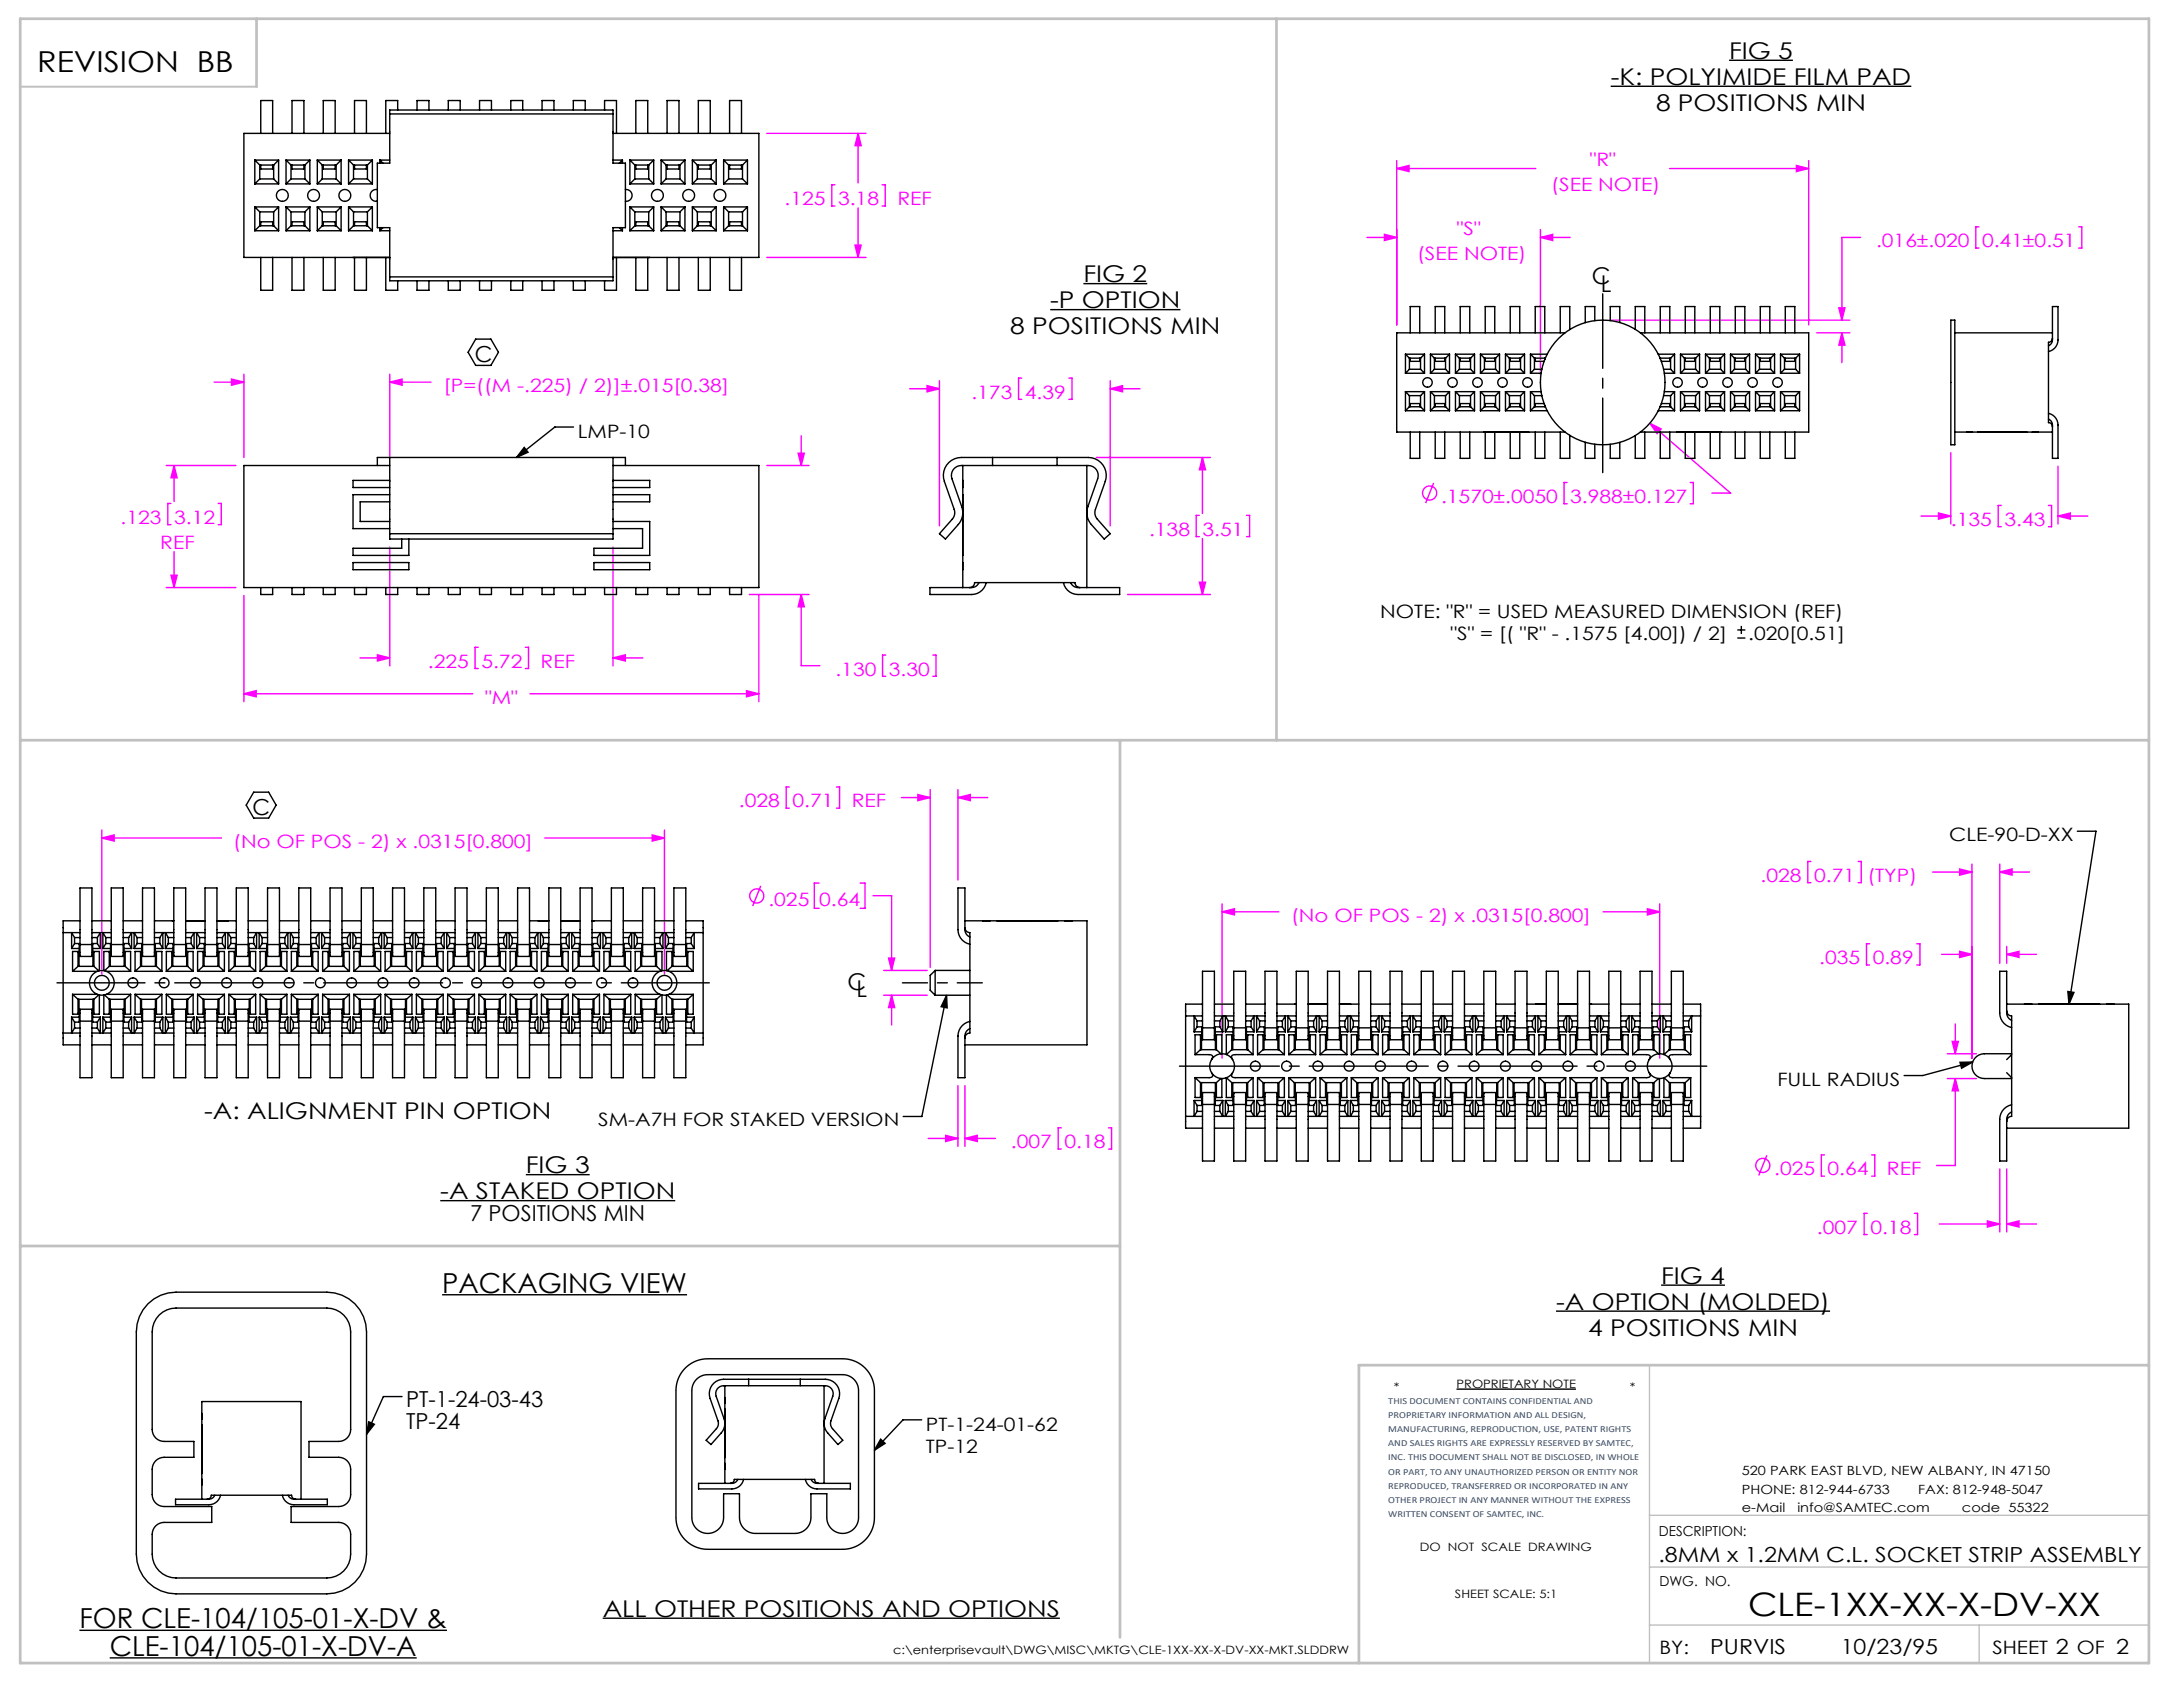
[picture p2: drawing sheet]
<svg xmlns="http://www.w3.org/2000/svg" width="279mm" height="216mm" viewBox="0 0 279 216" stroke-linecap="round" stroke-linejoin="round" font-family="sans-serif">
<defs><g id="words">
<text font-size="4.1" x="223.7" y="206.8">CLE-1XX-XX-X-DV-XX</text>
<text font-size="3.7" x="4.8" y="9.3">REVISION BB</text>
<g font-size="3.5">
<text x="56.6" y="165.5">PACKAGING VIEW</text>
<text x="10.2" y="208.4">FOR CLE-104/105-01-X-DV &amp;</text>
<text x="14" y="211.9">CLE-104/105-01-X-DV-A</text>
</g>
<g font-size="3">
<text x="206.1" y="10.8">-K: POLYIMIDE FILM PAD</text>
<text x="221.3" y="7.5">FIG 5</text>
<text x="212" y="14.2">8 POSITIONS MIN</text>
<text x="134.4" y="39.4">-P OPTION</text>
<text x="138.7" y="36.1">FIG 2</text>
<text x="203.7" y="36.4">C</text>
<text x="204.9" y="37.3">L</text>
<text x="129.3" y="42.7">8 POSITIONS MIN</text>
<text x="108.5" y="126.7">C</text>
<text x="109.6" y="127.6">L</text>
<text x="26.1" y="143.2">-A: ALIGNMENT PIN OPTION</text>
<text x="56.3" y="153.5">-A STAKED OPTION</text>
<text x="67.3" y="150.1">FIG 3</text>
<text x="199.2" y="167.6">-A OPTION (MOLDED)</text>
<text x="212.6" y="164.3">FIG 4</text>
<text x="203.3" y="170.9">4 POSITIONS MIN</text>
<text x="77.1" y="206.9">ALL OTHER POSITIONS AND OPTIONS</text>
</g>
<g font-size="2.8">
<text x="60.8" y="46.3">C</text>
<text x="32.3" y="104.3">C</text>
<text x="60.2" y="156.3">7 POSITIONS MIN</text>
<text x="52" y="180.1">PT-1-24-03-43</text>
<text x="52" y="182.9">TP-24</text>
</g>
<g font-size="2.7">
<text x="212.3" y="199.8">.8MM x 1.2MM C.L. SOCKET STRIP ASSEMBLY</text>
<text x="218.9" y="211.7">PURVIS</text>
<text x="235.6" y="211.7">10/23/95</text>
</g>
<g font-size="2.4" fill="#f0f">
<text x="203.5" y="21.2">&quot;R&quot;</text>
<text x="100.4" y="26.3">.125</text>
<text x="107.3" y="26.3">3.18</text>
<text x="114.9" y="26.3">REF</text>
<text x="198.6" y="24.4">(SEE NOTE)</text>
<text x="181.4" y="33.3">(SEE NOTE)</text>
<text x="186.5" y="30.1">&quot;S&quot;</text>
<text x="240.1" y="31.7">.016±.020</text>
<text x="253.7" y="31.7">0.41±0.51</text>
<text x="56.8" y="50.2">[P=((M -.225) / 2)]±.015[0.38]</text>
<text x="124.3" y="51">.173</text>
<text x="131.2" y="51">4.39</text>
<text x="184.4" y="64.4">.1570±.0050</text>
<text x="201" y="64.4">3.988±0.127</text>
<text x="15.4" y="67.1">.123</text>
<text x="20.5" y="70.3">REF</text>
<text x="22.3" y="67.1">3.12</text>
<text x="147.1" y="68.6">.138</text>
<text x="153.9" y="68.6">3.51</text>
<text x="249.7" y="67.3">.135</text>
<text x="256.5" y="67.3">3.43</text>
<text x="54.8" y="85.5">.225</text>
<text x="61.6" y="85.5">5.72</text>
<text x="69.2" y="85.5">REF</text>
<text x="106.9" y="86.5">.130</text>
<text x="113.8" y="86.5">3.30</text>
<text x="62.1" y="90.1">&quot;M&quot;</text>
<text x="94.6" y="103.3">.028</text>
<text x="101.4" y="103.3">0.71</text>
<text x="109" y="103.3">REF</text>
<text x="29.9" y="108.5">(No OF POS - 2) x .0315[0.800]</text>
<text x="225.3" y="112.9">.028</text>
<text x="232.2" y="112.9">0.71</text>
<text x="239" y="112.9">(TYP)</text>
<text x="98.3" y="115.9">.025</text>
<text x="104.8" y="115.9">0.64</text>
<text x="165.3" y="118">(No OF POS - 2) x .0315[0.800]</text>
<text x="232.9" y="123.4">.035</text>
<text x="239.7" y="123.4">0.89</text>
<text x="129.4" y="147">.007</text>
<text x="136.2" y="147">0.18</text>
<text x="227.1" y="150.4">.025</text>
<text x="233.9" y="150.4">0.64</text>
<text x="241.5" y="150.4">REF</text>
<text x="232.6" y="157.9">.007</text>
<text x="239.4" y="157.9">0.18</text>
</g>
<g font-size="2.4">
<text x="73.9" y="56">LMP-10</text>
<text x="176.7" y="79.1">NOTE: &quot;R&quot; = USED MEASURED DIMENSION (REF)</text>
<text x="185.7" y="81.9">&quot;S&quot; = [( &quot;R&quot; - .1575 [4.00]) / 2]</text>
<text x="223.7" y="81.9">.020[0.51]</text>
<text x="249.5" y="107.7">CLE-90-D-XX</text>
<text x="227.5" y="139">FULL RADIUS</text>
<text x="76.6" y="144.2">SM-A7H FOR STAKED VERSION</text>
<text x="118.5" y="183.1">PT-1-24-01-62</text>
<text x="118.5" y="185.9">TP-12</text>
<text x="212.4" y="211.7">BY:</text>
<text x="255" y="211.7">SHEET 2 OF 2</text>
</g>
<g font-size="1.8">
<text x="212.3" y="196.5">DESCRIPTION:</text>
<text x="212.4" y="203">DWG. NO.</text>
</g>
<g font-size="1.6">
<text x="222.9" y="188.8">520 PARK EAST BLVD, NEW ALBANY, IN 47150</text>
<text x="222.9" y="191.2">PHONE: 812-944-6733</text>
<text x="245.5" y="191.2">FAX: 812-948-5047</text>
<text x="222.9" y="193.6">e-Mail</text>
<text x="230" y="193.6">info@SAMTEC.com</text>
<text x="251.1" y="193.6">code 55322</text>
</g>
<g font-size="1.5">
<text x="178.4" y="178.1">*</text>
<text x="186.4" y="177.7">PROPRIETARY NOTE</text>
<text x="208.6" y="178.1">*</text>
<text x="181.7" y="198.5">DO NOT SCALE DRAWING</text>
<text x="186.2" y="204.5">SHEET SCALE: 5:1</text>
<text x="114.3" y="211.7">c:\enterprisevault\DWG\MISC\MKTG\CLE-1XX-XX-X-DV-XX-MKT.SLDDRW</text>
</g>
<g font-size="1.2" fill="#1f497d">
<text x="177.7" y="179.7">THIS DOCUMENT CONTAINS CONFIDENTIAL AND</text>
<text x="177.7" y="181.5">PROPRIETARY INFORMATION AND ALL DESIGN,</text>
<text x="177.7" y="183.3">MANUFACTURING, REPRODUCTION, USE, PATENT RIGHTS</text>
<text x="177.7" y="185.1">AND SALES RIGHTS ARE EXPRESSLY RESERVED BY SAMTEC,</text>
<text x="177.7" y="186.9">INC. THIS DOCUMENT SHALL NOT BE DISCLOSED, IN WHOLE</text>
<text x="177.7" y="188.7">OR PART, TO ANY UNAUTHORIZED PERSON OR ENTITY NOR</text>
<text x="177.7" y="190.5">REPRODUCED, TRANSFERRED OR INCORPORATED IN ANY</text>
<text x="177.7" y="192.3">OTHER PROJECT IN ANY MANNER WITHOUT THE EXPRESS</text>
<text x="177.7" y="194.1">WRITTEN CONSENT OF SAMTEC, INC.</text>
</g>
</g></defs>
<g fill="none" stroke="#000" stroke-width=".18">
<path d="M206.1 11h38.5M221.3 7.7h8.2M134.4 39.6h16.7M138.7 36.3h8.1M60.9 43.4h1.9l1 1.7-1 1.7h-1.9l-1-1.7zM67.1 57.3l.5 .6-1.5 .6zM73.4 54.7h-2.4l-4.9 3.8M222.4 81.7h1M222.4 80.6h1M222.9 80.1v1M32.5 101.4h1.9l.9 1.6-.9 1.7h-1.9l-1-1.7zM265.9 106.4h2.4l-3.5 22.1"/>
<path d="M121.2 127.4v1.6l-.7-.2zM121.2 127.4l-3.2 15.5h-2.4M250.9 136l1.6-.1-1.4 .8zM252.5 135.9l-6.4 1.7h-2.4M264.7 126.9l.7 .1-.6 1.5zM56.3 153.7h30.1M67.3 150.3h8.2M51.5 178.7h-2.4l-2.2 4.9M56.6 165.7h31.3M87.7 175.1a4.1 4.1 0 0 1 2.9-1.2h17.3a4.1 4.1 0 0 1 4 4.1v16.2a4.1 4.1 0 0 1-4 4.1h-17.3a4.1 4.1 0 0 1-4.1-4.1v-16.2a4.1 4.1 0 0 1 1.2-2.9zM89.2 176.4l.6-.3 .8-.2h17.3a2.03 2.03 0 0 1 2 2.1v16.2a2.03 2.03 0 0 1-2 2 2.03 2.03 0 0 1-2.1-2v-3h-2v3a2.03 2.03 0 0 1-2 2h-5.1a2.03 2.03 0 0 1-2.1-2v-3h-2v3a2.03 2.03 0 0 1-2 2 2.03 2.03 0 0 1-2.1-2v-16.2a2.03 2.03 0 0 1 .7-1.6zM186.4 177.8h15.3"/>
<path d="M199.2 167.8h35M212.6 164.5h8.2M47.2 182l.7 .3-1 1.3zM112.7 184.2l.6 .5-1.4 .9zM118 181.7h-2.4l-3.7 3.9M10.2 208.6h47M14 212.2h39.3M77.1 207.1h58.6"/>
</g>
<path d="M211.1 174.7v38.1M211.1 193.9h63.9M211.1 208h63.9M211.1 200.6h63.9M253.3 208v4.8" fill="none" stroke="#c0c0c0" stroke-width=".18"/>
<path d="M2.6 11.1h30.2" fill="none" stroke="#c0c0c0" stroke-width=".25"/>
<path d="M2.6 2.4h272.4v210.4h-272.4zM32.8 2.4v8.7M163.4 2.4v92.3M2.6 94.7h272.4M143.3 94.7v114.9M2.6 159.5h140.7M275 174.7h-101.1v38.1" fill="none" stroke="#c0c0c0" stroke-width=".35"/>
<g fill="none" stroke="#f0f" stroke-width=".18">
<path d="M98.1 17.1h12.7M109.8 17.1l.4 1.5h-.8zM109.8 17.1v6.3M98.1 32.9h12.7M106.9 23.6h-.4v2.8h.4M109.4 31.4h.8l-.4 1.5zM109.8 26.6v6.3M112.9 23.6h.4v2.8h-.4M175 30.4h3.8M177.2 30l1.6 .4-1.6 .4zM178.8 21.6l1.5-.4v.8zM178.8 20.6v21"/>
<path d="M178.8 21.6h17.8M197.2 30.4l1.5-.4v.8zM197.2 29.4v18.5M197.2 30.4h3.8M213.7 21.6h17.8M229.9 21.2l1.6 .4-1.6 .4zM231.5 20.6v21M235.3 39.4h.8l-.4 1.6zM238.1 30.4h-2.4v10.6M253.3 29h-.4v2.7h.4M266 29h.4v2.7h-.4M21.3 59.6h8.9"/>
<path d="M22.3 59.6l.4 1.6h-.8zM22.3 59.6v4.6M27.4 48.9h3.8M29.6 48.5l1.6 .4-1.6 .4zM31.2 47.9v10.7M49.9 48.9l1.6-.4v.8zM49.9 47.9v10.7M49.9 48.9h5.3M98.1 59.6h5.5M102.2 58h.7l-.4 1.6zM102.5 55.8v3.8M116.4 49.7h3.8"/>
<path d="M118.7 49.4l1.5 .3-1.5 .4zM120.2 48.7v18.6M130.8 48.4h-.4v2.7h.4M136.8 48.4h.4v2.7h-.4M140.3 58.5h14.6M142.1 48.7v18.6M142.1 49.7h3.8M142.1 49.7l1.6-.3v.7zM153.9 58.5l.4 1.6h-.8zM153.9 58.5v7.2M206.1 41h30.7M211.2 54.2l10.3 8.9h-2.4"/>
<path d="M211.2 54.2l1.4 .7-.5 .6zM232.5 42.6h4.3M235.7 42.6l.4 1.6h-.8zM235.7 42.6v3.8M249.7 57.9v9.2M263.4 59.7v7.4M21.3 75.2h8.9M21.9 64.4h-.4v2.7h.4M21.9 73.6h.8l-.4 1.6zM22.3 70.6v4.6M27.9 64.4h.4v2.7h-.4M31.2 76.2v13.6"/>
<path d="M49.9 70v15.2M78.5 70v15.2M95.9 76.1h7.7M97.1 76.2v13.6M102.5 76.1v9.1h2.4M102.5 76.1l.4 1.6h-.7zM144.3 76.1h10.6M153.5 66h-.4v2.7h.4M153.5 74.5h.8l-.4 1.6zM153.9 68.9v7.2M159.5 66h.4v2.7h-.4M183.5 61.8l-1 2.6"/>
<path d="M200.6 61.7h-.4v2.8h.4M216.3 61.7h.4v2.8h-.4M245.9 66h3.8M248.1 65.7l1.6 .3-1.6 .4zM256.1 64.7h-.4v2.7h.4M262.2 64.7h.4v2.7h-.4M263.4 66h3.8M263.4 66l1.6-.3v.7zM31.2 88.8l1.6-.4v.8zM31.2 88.8h29.3M46.1 84.2h3.8M48.3 83.8l1.6 .4-1.6 .4z"/>
<path d="M61.2 82.8h-.4v2.8h.4M67.2 82.8h.4v2.8h-.4M67.8 88.8h29.3M78.5 84.2l1.5-.4v.8zM78.5 84.2h3.8M95.6 88.4l1.5 .4-1.5 .4zM113.4 83.8h-.4v2.8h.4M119.4 83.8h.4v2.8h-.4M13 106.2v18.6M13 107.2h15.4M13 107.2l1.6-.3v.7zM69.7 107.2h15.3"/>
<path d="M83.5 106.9l1.5 .3-1.5 .4zM85 106.2v18.6M97.4 113.4l-1.1 2.6M101 100.7h-.4v2.7h.4M104.8 113h-.6v3.2h.6M107.1 100.7h.4v2.7h-.4M110.1 113h.6v3.2h-.6M111.7 114.6h2.4v9.6M115.4 102.1h3.7M117.5 101.7l1.6 .4-1.6 .4zM119.1 101.1v22.7M122.6 102.1l1.6-.4v.8z"/>
<path d="M122.6 101.1v11.5M122.6 102.1h3.8M156.4 116.7l1.6-.4v.8zM156.4 115.7v19.7M156.4 116.7h7.3M205.2 116.7h7.2M210.8 116.3l1.6 .4-1.6 .4zM212.4 115.7v19.7M231.8 110.2h-.4v2.8h.4M237.8 110.2h.4v2.8h-.4M247.3 111.6h5.1M250.8 111.2l1.6 .4-1.6 .4z"/>
<path d="M252.4 110.6v24.8M255.9 110.6v12.7M255.9 111.6h3.9M255.9 111.6l1.6-.4v.8zM113.1 124.2h5.6M113.1 127.4h5.6M113.7 122.6h.8l-.4 1.6zM114.1 127.4l.4 1.5h-.8zM114.1 127.4v3.8M122.6 138.9v7.8M123.5 138.9v7.8M239.3 120.8h-.4v2.7h.4"/>
<path d="M245.3 120.8h.4v2.7h-.4M248.5 122.1h3.9M249.2 134.9h3.8M249.2 138h3.8M249.9 133.3h.7l-.3 1.6zM250.3 138v11.2h-2.4M250.3 131v3.9M250.3 138l.3 1.6h-.7zM250.8 121.7l1.6 .4-1.6 .4zM256.8 121.1v2.2M256.8 122.1h3.8M256.8 122.1l1.6-.4v.8z"/>
<path d="M118.8 145.7h3.8M121 145.3l1.6 .4-1.6 .4zM123.5 145.7l1.6-.4v.8zM123.5 145.7h3.9M135.8 144.3h-.4v2.8h.4M141.9 144.3h.4v2.8h-.4M226.1 147.9l-1 2.5M233.5 147.8h-.4v2.7h.4M239 155.3h-.4v2.7h.4M239.6 147.8h.4v2.7h-.4M245 155.3h.4v2.7h-.4M248.2 156.6h7.7"/>
<path d="M254.4 156.3l1.5 .3-1.5 .4zM255.9 149.6v8.1M256.8 149.6v8.1M256.8 156.6h3.8M256.8 156.6l1.6-.3v.7z"/>
<circle cx="183" cy="63.1" r=".9"/>
<circle cx="96.9" cy="114.7" r=".9"/>
<circle cx="225.6" cy="149.1" r=".9"/>
</g>
<path d="M205.1 60.5v-22.9" fill="none" stroke="#000" stroke-width=".18" stroke-dasharray="15.2 1.3 1.3 1.3" stroke-dashoffset="5.7"/>
<path d="M90.8 125.8h-83.5" fill="none" stroke="#000" stroke-width=".18" stroke-dasharray="15.2 1.3 1.3 1.3" stroke-dashoffset="4"/>
<path d="M125.7 125.8h-10.2" fill="none" stroke="#000" stroke-width=".18" stroke-dasharray="15.2 1.3 1.3 1.3" stroke-dashoffset="12"/>
<path d="M218.4 136.4h-67.4" fill="none" stroke="#000" stroke-width=".18" stroke-dasharray="15.2 1.3 1.3 1.3" stroke-dashoffset="2.5"/>
<g fill="#000">
<path d="M47.2 182l.7 .3-1 1.3z"/>
<path d="M67.1 57.3l.5 .6-1.5 .6zM121.2 127.4v1.6l-.7-.2zM250.9 136l1.6-.1-1.4 .8zM264.7 126.9l.7 .1-.6 1.5zM112.7 184.2l.6 .5-1.4 .9z"/>
</g>
<path d="M22.3 59.6l.4 1.6h-.8zM21.9 73.6h.8l-.4 1.6zM29.6 48.5l1.6 .4-1.6 .4zM49.9 48.9l1.6-.4v.8zM78.5 84.2l1.5-.4v.8zM48.3 83.8l1.6 .4-1.6 .4zM31.2 88.8l1.6-.4v.8zM95.6 88.4l1.5 .4-1.5 .4zM102.5 76.1l.4 1.6h-.7zM102.2 58h.7l-.4 1.6zM109.4 31.4h.8l-.4 1.5zM109.8 17.1l.4 1.5h-.8zM153.9 58.5l.4 1.6h-.8zM153.5 74.5h.8l-.4 1.6zM118.7 49.4l1.5 .3-1.5 .4zM142.1 49.7l1.6-.3v.7zM177.2 30l1.6 .4-1.6 .4zM197.2 30.4l1.5-.4v.8zM211.2 54.2l.9 1.3 .5-.6zM235.7 42.6l.4 1.6h-.8zM235.3 39.4h.8l-.4 1.6zM178.8 21.6l1.5-.4v.8zM229.9 21.2l1.6 .4-1.6 .4zM248.1 65.7l1.6 .3-1.6 .4zM263.4 66l1.6-.3v.7zM13 107.2l1.6-.3v.7zM83.5 106.9l1.5 .3-1.5 .4zM117.5 101.7l1.6 .4-1.6 .4zM122.6 102.1l1.6-.4v.8zM121 145.3l1.6 .4-1.6 .4zM123.5 145.7l1.6-.4v.8zM113.7 122.6h.8l-.4 1.6zM114.1 127.4l.4 1.5h-.8zM156.4 116.7l1.6-.4v.8zM210.8 116.3l1.6 .4-1.6 .4zM256.8 122.1l1.6-.4v.8zM250.8 121.7l1.6 .4-1.6 .4zM255.9 111.6l1.6-.4v.8zM250.8 111.2l1.6 .4-1.6 .4zM249.9 133.3h.7l-.3 1.6zM250.3 138l.3 1.6h-.7zM254.4 156.3l1.5 .3-1.5 .4zM256.8 156.6l1.6-.3v.7z" fill="#f0f"/>
<g fill="none" stroke="#000" stroke-width=".18">
<path d="M33.4 17.1v-4.2h1.5v4.2M37.4 17.1v-4.2h1.5v4.2M41.4 17.1v-4.2h1.5v4.2M45.4 17.1v-4.2h1.5v4.2M49.9 14.6v6.3h-1.6v8.2h1.6v6.3M49.9 14.6v-.5h28.6v.5M49.9 17.1h-18.7v15.8h18.7M49.9 14.6h28.6M50.9 14.1v-1.2h-1.5v4.2M53.4 14.1v-1.2h1.5v1.2M57.4 14.1v-1.2h1.5v1.2M61.4 14.1v-1.2h1.5v1.2"/>
<path d="M65.4 14.1v-1.2h1.5v1.2M69.4 14.1v-1.2h1.5v1.2M73.4 14.1v-1.2h1.5v1.2M77.4 14.1v-1.2h1.5v4.2M78.5 14.6v6.3h1.5v8.2h-1.5v6.3M78.5 17.1h18.6v15.8l-18.6 .1M81.4 17.1v-4.2h1.5v4.2M85.4 17.1v-4.2h1.5v4.2M89.4 17.1v-4.2h1.5v4.2M93.4 17.1v-4.2h1.5v4.2M32.6 26.5h3.1M32.6 20.5v3"/>
<path d="M32.6 26.5v3M32.6 29.5h3.1M32.6 20.5h3.1M32.6 23.5h3.1M32.6 20.5l.6 .6M32.6 26.5l.6 .6M33.2 21.1h1.8M33.2 22.9l-.6 .6M33.2 21.1v1.8M33.2 27.1v1.8M33.2 22.9h1.8M33.2 27.1h1.8"/>
<path d="M33.2 28.9l-.6 .6M33.2 28.9h1.8M33.4 21.1v.5h1.5v-.5M33.4 28.9v-.5h1.5v.5M33.4 32.9v4.2h1.5v-4.2M35 21.1v1.8M35 27.1v1.8M35 22.9l.7 .6M35 28.9l.7 .6M35.7 20.5v3M35.7 26.5v3M35.7 20.5l-.7 .6"/>
<path d="M35.7 26.5l-.7 .6M36.6 26.5h3.1M36.6 29.5h3.1M36.6 20.5h3.1M36.6 23.5h3.1M36.6 20.5v3M36.6 26.5v3M36.6 20.5l.6 .6M36.6 26.5l.6 .6M37.2 21.1h1.8M37.2 21.1v1.8M37.2 27.1v1.8"/>
<path d="M37.2 22.9l-.6 .6M37.2 22.9h1.8M37.2 27.1h1.8M37.2 28.9l-.6 .6M37.2 28.9h1.8M37.4 21.1v.5h1.5v-.5M37.4 28.9v-.5h1.5v.5M37.4 32.9v4.2h1.5v-4.2M39 21.1v1.8M39 27.1v1.8M39 22.9l.7 .6M39 28.9l.7 .6"/>
<path d="M39.7 20.5v3M39.7 26.5v3M39.7 20.5l-.7 .6M39.7 26.5l-.7 .6M40.6 26.5h3.1M40.6 29.5h3.1M40.6 20.5h3.1M40.6 23.5h3.1M40.6 20.5v3M40.6 26.5v3M40.6 20.5l.6 .6M40.6 26.5l.6 .6"/>
<path d="M41.2 21.1h1.8M41.2 21.1v1.8M41.2 27.1v1.8M41.2 22.9l-.6 .6M41.2 22.9h1.8M41.2 28.9l-.6 .6M41.2 27.1h1.8M41.2 28.9h1.8M41.4 21.1v.5h1.5v-.5M41.4 28.9v-.5h1.5v.5M41.4 32.9v4.2h1.5v-4.2M43 22.9l.7 .6"/>
<path d="M43 21.1v1.8M43 27.1v1.8M43 28.9l.7 .6M43.7 20.5v3M43.7 26.5v3M43.7 20.5l-.7 .6M43.7 26.5l-.7 .6M44.6 26.5h3.1M44.6 29.5h3.1M44.6 20.5h3.1M44.6 23.5h3.1M44.6 20.5v3"/>
<path d="M44.6 26.5v3M44.6 20.5l.6 .6M44.6 26.5l.6 .6M45.2 32.9v.1M45.2 21.1h1.8M45.2 22.9l-.6 .6M45.2 21.1v1.8M45.2 27.1v1.8M45.2 22.9h1.8M45.2 28.9l-.6 .6M45.2 27.1h1.8M45.2 28.9h1.8"/>
<path d="M45.4 28.9v-.5h1.5v.5M45.4 21.1v.5h1.5v-.5M45.4 33v4.1h1.5v-4.1M47 22.9l.7 .6M47 21.1v1.8M47 27.1v1.8M47 28.9l.7 .6M47.7 20.5v3M47.7 26.5v3M47.7 20.5l-.7 .6M47.7 26.5l-.7 .6M48.3 24.3a.76 .76 0 0 0-.9 .7 .76 .76 0 0 0 .9 .8"/>
<path d="M48.6 29.5h1.3M48.6 20.5h1.3M48.6 20.5v.4M48.6 29.1v.4M48.6 20.5l.4 .4M49 29.1l-.4 .4M49.4 33v4.1h1.5v-1.2M49.9 35.4v.5h28.6v-.5M49.9 35.4h28.6M53.4 35.9v1.2h1.5v-1.2M57.4 35.9v1.2h1.5v-1.2M61.4 35.9v1.2h1.5v-1.2"/>
<path d="M65.4 35.9v1.2h1.5v-1.2M69.4 35.9v1.2h1.5v-1.2M73.4 35.9v1.2h1.5v-1.2M78.5 29.5h1.2M78.5 20.5h1.2M78.9 33v4.1h-1.5v-1.2M79.3 29.1l.4 .4M79.7 20.5v.4M79.7 29.1v.4M79.7 20.5l-.4 .4M80 24.3a.76 .76 0 0 1 .9 .7 .76 .76 0 0 1-.9 .8M80.6 26.5h3.1"/>
<path d="M80.6 29.5h3.1M80.6 20.5h3.1M80.6 23.5h3.1M80.6 20.5v3M80.6 26.5v3M80.6 20.5l.7 .6M80.6 26.5l.7 .6M81.3 21.1h1.7M81.3 21.1v1.8M81.3 27.1v1.8M81.3 22.9l-.7 .6M81.3 22.9h1.7"/>
<path d="M81.3 28.9l-.7 .6M81.3 27.1h1.7M81.3 28.9h1.7M81.4 21.1v.5h1.5v-.5M81.4 28.9v-.5h1.5v.5M81.4 33v4.1h1.5v-4.1M83 22.9l.7 .6M83 21.1v1.8M83 27.1v1.8M83 28.9l.7 .6M83.2 32.9v.1M83.7 20.5v3"/>
<path d="M83.7 26.5v3M83.7 20.5l-.7 .6M83.7 26.5l-.7 .6M84.6 26.5h3.1M84.6 29.5h3.1M84.6 20.5h3.1M84.6 23.5h3.1M84.6 20.5v3M84.6 26.5v3M84.6 20.5l.7 .6M84.6 26.5l.7 .6M85.3 21.1h1.7"/>
<path d="M85.3 22.9l-.7 .6M85.3 21.1v1.8M85.3 27.1v1.8M85.3 22.9h1.7M85.3 27.1h1.7M85.3 28.9l-.7 .6M85.3 28.9h1.7M85.4 21.1v.5h1.5v-.5M85.4 28.9v-.5h1.5v.5M85.4 32.9v4.2h1.5v-4.2M87 22.9l.7 .6M87 21.1v1.8"/>
<path d="M87 27.1v1.8M87 28.9l.7 .6M87.7 20.5v3M87.7 26.5v3M87.7 20.5l-.7 .6M87.7 26.5l-.7 .6M88.6 26.5h3.1M88.6 29.5h3.1M88.6 20.5h3.1M88.6 23.5h3.1M88.6 20.5v3M88.6 26.5v3"/>
<path d="M88.6 20.5l.7 .6M88.6 26.5l.7 .6M89.3 22.9l-.7 .6M89.3 21.1h1.7M89.3 21.1v1.8M89.3 27.1v1.8M89.3 22.9h1.7M89.3 28.9l-.7 .6M89.3 27.1h1.7M89.3 28.9h1.7M89.4 28.9v-.5h1.5v.5M89.4 21.1v.5h1.5v-.5"/>
<path d="M89.4 32.9v4.2h1.5v-4.2M91 21.1v1.8M91 27.1v1.8M91 22.9l.7 .6M91 28.9l.7 .6M91.7 20.5v3M91.7 26.5v3M91.7 20.5l-.7 .6M91.7 26.5l-.7 .6M92.6 26.5h3.1M92.6 29.5h3.1M92.6 20.5h3.1"/>
<path d="M92.6 23.5h3.1M92.6 20.5v3M92.6 26.5v3M92.6 20.5l.7 .6M92.6 26.5l.7 .6M93.3 21.1h1.7M93.3 21.1v1.8M93.3 27.1v1.8M93.3 22.9l-.7 .6M93.3 22.9h1.7M93.3 28.9l-.7 .6M93.3 27.1h1.7"/>
<path d="M93.3 28.9h1.7M93.4 21.1v.5h1.5v-.5M93.4 28.9v-.5h1.5v.5M93.4 32.9v4.2h1.5v-4.2M95 21.1v1.8M95 27.1v1.8M95 22.9l.7 .6M95 28.9l.7 .6M95.7 20.5v3M95.7 26.5v3M95.7 20.5l-.7 .6M95.7 26.5l-.7 .6"/>
<path d="M48.3 59.6v-1.1h31.7v1.1M49.9 58.5v10.5h28.6v-10.5M49.9 59.6h-18.7v15.6h65.9v-15.6h-18.6M121.4 59.2a2.3 2.3 0 0 1 1.6-.7h16.3a2.3 2.3 0 0 1 2.2 3.1l-1.3 3.6a1.26 1.26 0 0 0 .2 1.2l1.7 1.9-.8 .7-1.6-1.9a2.29 2.29 0 0 1-.5-2.2l1.3-3.6a1.27 1.27 0 0 0-1.2-1.7h-16.3a1.27 1.27 0 0 0-1.2 1.7l1.3 3.6a2.29 2.29 0 0 1-.4 2.2l-1.7 1.9-.8-.7 1.7-1.9a1.26 1.26 0 0 0 .2-1.2l-1.2-3.6a2.3 2.3 0 0 1 .5-2.4zM123.2 59.6v15.6M127 58.5v1.1M135.3 58.5v1.1M139.1 59.6v15.6M179.9 45.3l.5 .5M179.9 45.3h2.4M179.9 47.8h2.4M179.9 45.3v2.5"/>
<path d="M179.9 50.1v2.5M179.9 52.6h2.4M179.9 50.1h2.4M179.9 50.1l.5 .5M180.4 47.3l-.5 .5M180.4 45.8h1.4M180.4 47.3h1.4M180.4 45.8v1.5M180.4 50.6v1.5M180.4 52.1h1.4M180.4 50.6h1.4M180.4 52.1l-.5 .5"/>
<path d="M180.5 45.8v.4h1.2v-.4M180.5 52.1v-.5h1.2v.5M180.5 42.6v-3.4h1.2v3.4M180.5 55.3v3.4h1.2v-3.4M181.8 45.8v1.5M181.8 50.6v1.5M181.8 47.3l.5 .5M181.8 52.1l.5 .5M182.3 45.3l-.5 .5M182.3 45.3v2.5M182.3 50.1v2.5M182.3 50.1l-.5 .5"/>
<path d="M183.1 45.3h2.4M183.1 47.8h2.4M183.1 52.6h2.4M183.1 50.1h2.4M183.1 45.3v2.5M183.1 50.1v2.5M183.1 45.3l.5 .5M183.1 50.1l.5 .5M183.6 45.8h1.4M183.6 47.3h1.4M183.6 52.1h1.4M183.6 50.6h1.4"/>
<path d="M183.6 47.3l-.5 .5M183.6 45.8v1.5M183.6 50.6v1.5M183.6 52.1l-.5 .5M183.7 52.1v-.5h1.2v.5M183.7 45.8v.4h1.2v-.4M183.7 42.6v-3.4h1.2v3.4M183.7 55.3v3.4h1.2v-3.4M185 47.3l.5 .5M185 52.1l.5 .5M185 45.8v1.5M185 50.6v1.5"/>
<path d="M185.5 45.3v2.5M185.5 50.1v2.5M185.5 45.3l-.5 .5M185.5 50.1l-.5 .5M186.3 45.3h2.4M186.3 47.8h2.4M186.3 52.6h2.4M186.3 50.1h2.4M186.3 45.3v2.5M186.3 50.1v2.5M186.3 45.3l.5 .5M186.3 50.1l.5 .5"/>
<path d="M186.8 45.8h1.4M186.8 47.3h1.4M186.8 52.1h1.4M186.8 50.6h1.4M186.8 47.3l-.5 .5M186.8 52.1l-.5 .5M186.8 45.8v1.5M186.8 50.6v1.5M186.9 45.8v.4h1.2v-.4M186.9 52.1v-.5h1.2v.5M186.9 42.6v-3.4h1.2v3.4M186.9 55.3v3.4h1.2v-3.4"/>
<path d="M188.2 47.3l.5 .5M188.2 52.1l.5 .5M188.2 45.8v1.5M188.2 50.6v1.5M188.7 45.3v2.5M188.7 50.1v2.5M188.7 45.3l-.5 .5M188.7 50.1l-.5 .5M189.5 45.3h2.4M189.5 47.8h2.4M189.5 52.6h2.4M189.5 50.1h2.4"/>
<path d="M189.5 45.3v2.5M189.5 50.1v2.5M189.5 50.1l.5 .5M189.5 45.3l.5 .5M189.9 55.3h.1M190 45.8h1.4M190 47.3h1.4M190 52.1h1.4M190 50.6h1.4M190 52.1l-.5 .5M190 45.8v1.5M190 50.6v1.5"/>
<path d="M190 47.3l-.5 .5M190.1 52.1v-.5h1.2v.5M190.1 45.8v.4h1.2v-.4M190.1 42.6v-3.4h1.2v3.4M190.1 55.3v3.4h1.2v-3.4M191.4 52.1l.5 .5M191.4 45.8v1.5M191.4 50.6v1.5M191.4 47.3l.5 .5M191.9 45.3v2.5M191.9 50.1v2.5M191.9 50.1l-.5 .5"/>
<path d="M191.9 45.3l-.5 .5M192.7 45.3h2.4M192.7 47.8h2.4M192.7 52.6h2.4M192.7 50.1h2.4M192.7 45.3v2.5M192.7 50.1v2.5M192.7 50.1l.5 .5M192.7 45.3l.5 .5M193.2 45.8h1.4M193.2 47.3h1.4M193.2 52.1h1.4"/>
<path d="M193.2 50.6h1.4M193.2 52.1l-.5 .5M193.2 45.8v1.5M193.2 50.6v1.5M193.2 47.3l-.5 .5M193.3 45.8v.4h1.2v-.4M193.3 52.1v-.5h1.2v.5M193.3 42.6v-3.4h1.2v3.4M193.3 55.3v3.4h1.2v-3.4M194.6 52.1l.5 .5M194.6 45.8v1.5M194.6 50.6v1.5"/>
<path d="M194.6 47.3l.5 .5M195.1 45.3v2.5M195.1 50.1v2.5M195.1 50.1l-.5 .5M195.1 45.3l-.5 .5M195.7 55.3h.1M195.9 45.3h2.1M195.9 47.8h1.3M195.9 52.6h2.1M195.9 50.1h1.3M195.9 45.3v2.5M195.9 50.1v2.5"/>
<path d="M195.9 50.1l.5 .5M195.9 45.3l.5 .5M196.4 45.8h1.4M196.4 47.3h.9M196.4 52.1h1.4M196.4 50.6h.9M196.4 52.1l-.5 .5M196.4 45.8v1.5M196.4 50.6v1.5M196.4 47.3l-.5 .5M196.5 45.8v.4h1.1M196.5 42.6v-3.4h1.2v3.4"/>
<path d="M196.5 55.3v3.4h1.2v-3.4M197.6 51.6h-1.1v.5M197.7 51.9v.2M197.7 45.8v.2M199.7 55.3v3.4h1.2v-3M200.3 42.6h-21.5v12.7h21.5M200.9 42.2v-3h-1.2v3.4M202.9 56.6v2.1h1.2v-1.8M204.1 41v-1.8h-1.2v2.1M206.1 41v-1.8h1.2v2.1M207.3 56.6v2.1h-1.2v-1.8M209.3 42.1v-2.9h1.2v3.4"/>
<path d="M210 42.6h21.5v12.7h-21.5M210.5 55.3v3.4h-1.2v-3M212.2 45.3h2.1M212.2 52.6h2.1M212.5 45.8h1.3M212.5 52.1h1.3M212.5 42.6v-3.4h1.2v3.4M212.5 45.8v.1M212.5 52v.1M212.5 55.3v3.4h1.2v-3.4M212.6 51.6h1.1v.5M212.9 47.3h.9"/>
<path d="M212.9 50.6h.9M213 47.8h1.3M213 50.1h1.3M213.7 45.8v.4h-1.1M213.8 52.1l.5 .5M213.8 45.8v1.5M213.8 50.6v1.5M213.8 47.3l.5 .5M214.3 45.3v2.5M214.3 50.1v2.5M214.3 50.1l-.5 .5M214.3 45.3l-.5 .5"/>
<path d="M214.6 55.3h.1M215.1 45.3h2.4M215.1 47.8h2.4M215.1 52.6h2.4M215.1 50.1h2.4M215.1 50.1l.5 .5M215.1 45.3v2.5M215.1 50.1v2.5M215.1 45.3l.5 .5M215.6 45.8h1.4M215.6 47.3h1.4M215.6 52.1h1.4"/>
<path d="M215.6 50.6h1.4M215.6 52.1l-.5 .5M215.6 47.3l-.5 .5M215.6 45.8v1.5M215.6 50.6v1.5M215.7 45.8v.4h1.2v-.4M215.7 52.1v-.5h1.2v.5M215.7 42.6v-3.4h1.2v3.4M215.7 55.3v3.4h1.2v-3.4M217 52.1l.5 .5M217 45.8v1.5M217 50.6v1.5"/>
<path d="M217 47.3l.5 .5M217.5 45.3v2.5M217.5 50.1v2.5M217.5 50.1l-.5 .5M217.5 45.3l-.5 .5M218.3 45.3h2.4M218.3 47.8h2.4M218.3 52.6h2.4M218.3 50.1h2.4M218.3 45.3l.5 .5M218.3 50.1l.5 .5M218.3 45.3v2.5"/>
<path d="M218.3 50.1v2.5M218.8 45.8h1.4M218.8 47.3h1.4M218.8 52.1h1.4M218.8 50.6h1.4M218.8 47.3l-.5 .5M218.8 52.1l-.5 .5M218.8 45.8v1.5M218.8 50.6v1.5M218.9 45.8v.4h1.2v-.4M218.9 52.1v-.5h1.2v.5M218.9 42.6v-3.4h1.2v3.4"/>
<path d="M218.9 55.3v3.4h1.2v-3.4M220.2 45.8v1.5M220.2 50.6v1.5M220.2 47.3l.5 .5M220.2 52.1l.5 .5M220.3 55.3h.1M220.7 45.3l-.5 .5M220.7 45.3v2.5M220.7 50.1v2.5M220.7 50.1l-.5 .5M221.5 45.3h2.4M221.5 47.8h2.4"/>
<path d="M221.5 52.6h2.4M221.5 50.1h2.4M221.5 50.1l.5 .5M221.5 45.3v2.5M221.5 50.1v2.5M221.5 45.3l.5 .5M222 45.8h1.4M222 47.3h1.4M222 52.1h1.4M222 50.6h1.4M222 52.1l-.5 .5M222 45.8v1.5"/>
<path d="M222 50.6v1.5M222 47.3l-.5 .5M222.1 45.8v.4h1.2v-.4M222.1 52.1v-.5h1.2v.5M222.1 42.6v-3.4h1.2v3.4M222.1 55.3v3.4h1.2v-3.4M223.4 52.1l.5 .5M223.4 45.8v1.5M223.4 50.6v1.5M223.4 47.3l.5 .5M223.9 45.3v2.5M223.9 50.1v2.5"/>
<path d="M223.9 50.1l-.5 .5M223.9 45.3l-.5 .5M224.7 45.3h2.4M224.7 47.8h2.4M224.7 52.6h2.4M224.7 50.1h2.4M224.7 50.1l.5 .5M224.7 45.3v2.5M224.7 50.1v2.5M224.7 45.3l.5 .5M225.2 45.8h1.4M225.2 47.3h1.4"/>
<path d="M225.2 52.1h1.4M225.2 50.6h1.4M225.2 52.1l-.5 .5M225.2 45.8v1.5M225.2 50.6v1.5M225.2 47.3l-.5 .5M225.3 45.8v.4h1.2v-.4M225.3 52.1v-.5h1.2v.5M225.3 42.6v-3.4h1.2v3.4M225.3 55.3v3.4h1.2v-3.4M226.6 52.1l.5 .5M226.6 45.8v1.5"/>
<path d="M226.6 50.6v1.5M226.6 47.3l.5 .5M227.1 45.3v2.5M227.1 50.1v2.5M227.1 50.1l-.5 .5M227.1 45.3l-.5 .5M227.9 45.3h2.4M227.9 47.8h2.4M227.9 52.6h2.4M227.9 50.1h2.4M227.9 50.1l.5 .5M227.9 45.3v2.5"/>
<path d="M227.9 50.1v2.5M227.9 45.3l.5 .5M228.4 45.8h1.4M228.4 47.3h1.4M228.4 52.1h1.4M228.4 50.6h1.4M228.4 52.1l-.5 .5M228.4 45.8v1.5M228.4 50.6v1.5M228.4 47.3l-.5 .5M228.5 45.8v.4h1.2v-.4M228.5 52.1v-.5h1.2v.5"/>
<path d="M228.5 42.6v-3.4h1.2v3.4M228.5 55.3v3.4h1.2v-3.4M229.8 52.1l.5 .5M229.8 45.8v1.5M229.8 50.6v1.5M229.8 47.3l.5 .5M230.3 45.3v2.5M230.3 50.1v2.5M230.3 50.1l-.5 .5M230.3 45.3l-.5 .5M250.2 42.6v-1.6h-.5v15.9h.5v-1.6M250.2 42.6h12.5"/>
<path d="M250.2 55.3h12.5M250.2 42.6v12.7M251.7 55.3h.1M252.4 55.3h.1M253.2 55.3h.1M253.9 55.3h.1M255.9 55.3h.1M259.4 55.3h.1M260.1 55.3h.1M260.9 55.3h.1M262.2 44.3l.3-.2 .2-.4v-4.5h.7v4.3a1.52 1.52 0 0 1-1.2 1.5M262.2 52.9a1.52 1.52 0 0 1 1.2 1.5v4.3h-.7v-4.5l-.2-.4-.3-.2"/>
<path d="M262.7 43.3a.51 .51 0 0 1-.5 .5v10.3a.51 .51 0 0 1 .5 .5M33.4 75.2v.9h1.5v-.9M37.4 75.2v.9h1.5v-.9M41.4 75.2v.9h1.5v-.9M45.2 72h7.1v.9h-7.1zM45.4 75.2v.9h1.5v-.9M49.4 75.2v.9h1.5v-.9M49.9 68.3h28.6M49.9 63.3h-4.7v4.4h4.7M49.9 64.2h-3.8v2.5h3.8M49.9 61.5h-4.7v.9h4.7M51.4 69v1.2h-6.2v.9h7.1v-2.1"/>
<path d="M53.4 75.2v.9h1.5v-.9M57.4 75.2v.9h1.5v-.9M61.4 75.2v.9h1.5v-.9M65.4 75.2v.9h1.5v-.9M69.4 75.2v.9h1.5v-.9M73.4 75.2v.9h1.5v-.9M76 72h7.2v.9h-7.2zM77.4 75.2v.9h1.5v-.9M78.5 63.3h4.7v.9h-4.7M78.5 61.5h4.7v.9h-4.7M78.5 66.7h4.7v4.4h-7.2v-.9h6.2v-2.5h-3.7M81.4 75.2v.9h1.5v-.9"/>
<path d="M85.4 75.2v.9h1.5v-.9M89.4 75.2v.9h1.5v-.9M93.4 75.2v.9h1.5v-.9M123.2 63.3h.1M123.2 64.2h.1M123.2 66.7h.1M123.2 71.1h.1M123.2 72h.1M123.2 72.9h.1M123.2 62.4h.1M123.2 61.5h.1M124.1 75.2a.63 .63 0 0 0 .6-.6h12.9a.63 .63 0 0 0 .6 .6"/>
<path d="M125.3 74.6l-.2 .3-.5 .3h-5.6v.9h5.4a1.91 1.91 0 0 0 1.8-1.5M136.1 74.6a1.91 1.91 0 0 0 1.9 1.5h5.3v-.9h-5.5l-.5-.3-.3-.3M8.1 119.4v12.8M8.1 119.4h2.1M9.5 120l-.3-.6v2M9.5 120h.7M9.5 120v.8M10.2 117.8h-2.1v1.6M11.8 117.8h2.4M11.8 119.4h2.4M11.8 120h.7M12.5 120l.3-.6v2"/>
<path d="M12.5 120v.8M13.5 120l-.3-.6v2M13.5 120h.7M13.5 120v.8M15.8 117.8h2.4M15.8 119.4h2.4M15.8 120h.7M16.5 120l.3-.6v2M16.5 120v.8M17.5 120l-.3-.6v2M17.5 120h.7M17.5 120v.8"/>
<path d="M19.8 117.8h2.4M19.8 119.4h2.4M19.8 120h.7M20.5 120l.3-.6v2M20.5 120v.8M21.5 120l-.3-.6v2M21.5 120h.7M21.5 120v.8M22.1 117.8h.1M23.8 117.8h2.4M23.8 119.4h2.4M23.8 120h.7"/>
<path d="M24.5 120l.3-.6v2M24.5 120v.8M25.5 120l-.3-.6v2M25.5 120h.7M25.5 120v.8M27.8 117.8h2.4M27.8 119.4h2.4M27.8 120h.7M28.5 120l.3-.6v2M28.5 120v.8M29.2 117.8h.1M29.5 120l-.3-.6v2"/>
<path d="M29.5 120h.7M29.5 120v.8M31.8 117.8h2.4M31.8 119.4h2.4M31.8 120h.7M32.5 120l.3-.6v2M32.5 120v.8M33.5 120l-.3-.6v2M33.5 120h.7M33.5 120v.8M35.8 117.8h2.4M35.8 119.4h2.4"/>
<path d="M35.8 120h.7M36.5 120l.3-.6v2M36.5 120v.8M37.5 120l-.3-.6v2M37.5 120v.8M37.5 120h.7M39.8 117.8h2.4M39.8 119.4h2.4M39.8 120h.7M40.5 120l.3-.6v2M40.5 120v.8M41.5 120l-.3-.6v2"/>
<path d="M41.5 120h.7M41.5 120v.8M43.8 117.8h2.4M43.8 119.4h2.4M43.8 120h.7M44.5 120l.3-.6v2M44.5 120v.8M45.5 120l-.3-.6v2M45.5 120h.7M45.5 120v.8M47.8 117.8h2.4M47.8 119.4h2.4"/>
<path d="M47.8 120h.7M48.5 120l.3-.6v2M48.5 120v.8M49.5 120l-.3-.6v2M49.5 120h.7M49.5 120v.8M51.8 117.8h2.4M51.8 119.4h2.4M51.8 120h.7M52.5 120l.3-.6v2M52.5 120v.8M53.5 120l-.3-.6v2"/>
<path d="M53.5 120h.7M53.5 120v.8M55.8 117.8h2.4M55.8 119.4h2.4M55.8 120h.7M56.5 120l.3-.6v2M56.5 120v.8M57.5 120l-.3-.6v2M57.5 120h.7M57.5 120v.8M59.8 117.8h2.4M59.8 119.4h2.4"/>
<path d="M59.8 120h.7M60.5 120l.3-.6v2M60.5 120v.8M61.5 120l-.3-.6v2M61.5 120h.7M61.5 120v.8M63.8 117.8h2.4M63.8 119.4h2.4M63.8 120h.7M64.5 120l.3-.6v2M64.5 120v.8M65.5 120l-.3-.6v2"/>
<path d="M65.5 120v.8M65.5 120h.7M67.8 117.8h2.4M67.8 119.4h2.4M67.8 120h.7M68.5 120l.3-.6v2M68.5 120v.8M68.9 117.8h.1M69.5 120l-.3-.6v2M69.5 120v.8M69.5 120h.7M71.8 117.8h2.4"/>
<path d="M71.8 119.4h2.4M71.8 120h.7M72.5 120l.3-.6v2M72.5 120v.8M73.6 120l-.4-.6v2M73.6 120h.6M73.6 120v.8M75.8 117.8h2.4M75.8 119.4h2.4M75.8 120h.7M76 117.8h.1M76.5 120l.3-.6v2"/>
<path d="M76.5 120v.8M77.6 120l-.4-.6v2M77.6 120h.6M77.6 120v.8M79.8 117.8h2.4M79.8 119.4h2.4M79.8 120h.7M80.5 120l.3-.6v2M80.5 120v.8M81.6 120l-.4-.6v2M81.6 120v.8M81.6 120h.6"/>
<path d="M83.8 117.8h2.5M83.8 119.4h2.5M83.8 120h.7M84.5 120l.3-.6v2M84.5 120v.8M85.6 120l-.4-.6v2M85.6 120v.8M85.6 120h.7M87.8 117.8h2.2v1.6M87.8 119.4h2.2M87.8 120h.7M88.5 120l.3-.6v2"/>
<path d="M88.5 120v.8M90 119.4v12.8M123.5 118.7a.63 .63 0 0 0 .6 .7v12.8a.63 .63 0 0 0-.6 .6M123.5 117.8h15.6v15.9h-15.6M124.1 119.9l-.3-.2-.3-.5v-5.6h-.9v5.4a1.91 1.91 0 0 0 1.5 1.8M125.8 117.8h.1M126.7 117.8h.1M127.6 117.8h.1M132 117.8h.1M134.5 117.8h.1M135.4 117.8h.1M136.3 117.8h.1"/>
<path d="M137.2 117.8h.1M8.1 132.2v1.5h2.1M8.1 132.2h2.1M9.2 130.2h.9M9.2 121.4h.9M9.2 130.2v2l.3-.6M9.2 130.2l.3 .6M9.3 127.3v2.5h.8v1h-.6M9.3 124.3h3.1M9.3 127.3h3.1M9.3 127.3l.7 .6M9.5 120.8h.6v1h-.8v2.5"/>
<path d="M9.5 120.8l-.3 .6M9.5 131.6h.7M9.5 130.8v.8M10 123.7h2M10 127.9h2M10 121.8v1.9M10 127.9v1.9M10 123.7l-.7 .6M10 121.9h.2M10 129.7h.2M10.1 121.9v1.8M10.1 127.9v1.8"/>
<path d="M10.1 120.9h.1M10.1 130.7h.1M10.2 120.9v-7.3h1.6v7.3M10.2 120.9v1.5h1.6v-1.5M10.2 130.7v7.2h1.6v-7.2M10.2 130.7v-1.5h1.6v1.5M10.2 130.7h1.6M10.2 120.9h1.6M11.8 120.9h.1M11.8 130.7h.1M11.8 132.2h2.4M11.8 133.7h2.4"/>
<path d="M11.8 131.6h.7M11.8 121.9h.2M11.8 129.7h.2M11.9 130.2h.9M11.9 121.4h.9M11.9 121.9v1.8M11.9 127.9v1.8M12 121.8v1.9M12 127.9v1.9M12 123.7l.6 .5M12.5 120.8h-.6v1h.8v2.4M12.5 120.8l.3 .6"/>
<path d="M12.5 130.8v.8M12.6 127.3l-.6 .6M12.7 127.3v2.5h-.8v1h.6M12.8 130.2v2l-.3-.6M12.8 130.2l-.3 .6M13.2 130.2h.9M13.2 121.4h.9M13.2 130.2v2l.3-.6M13.2 130.2l.3 .6M13.3 127.3v2.5h.8v1h-.6M13.4 127.3l.6 .6M13.5 120.8h.6v1h-.8v2.4"/>
<path d="M13.5 131.6h.7M13.5 120.8l-.3 .6M13.5 130.8v.8M13.6 124.3h3.1M13.6 127.3h3.1M14 123.7h2M14 123.7l-.6 .5M14 127.9h2M14 121.8v1.9M14 127.9v1.9M14 121.9h.2M14 129.7h.2"/>
<path d="M14.1 121.9v1.8M14.1 127.9v1.8M14.1 120.9h.1M14.1 130.7h.1M14.2 120.9v-7.3h1.6v7.3M14.2 120.9v1.5h1.6v-1.5M14.2 130.7v7.2h1.6v-7.2M14.2 130.7v-1.5h1.6v1.5M14.2 130.7h1.6M14.2 120.9h1.6M15.8 120.9h.1M15.8 130.7h.1"/>
<path d="M15.8 132.2h2.4M15.8 133.7h2.4M15.8 131.6h.7M15.8 121.9h.2M15.8 129.7h.2M15.9 130.2h.9M15.9 121.4h.9M15.9 121.9v1.8M15.9 127.9v1.8M16 123.7l.7 .6M16 121.8v1.9M16 127.9v1.9"/>
<path d="M16.5 120.8h-.6v1h.8v2.5M16.5 120.8l.3 .6M16.5 130.8v.8M16.7 127.3v2.5h-.8v1h.6M16.7 127.3l-.7 .6M16.8 130.2l-.3 .6M16.8 130.2v2l-.3-.6M17.2 130.2h.9M17.2 121.4h.9M17.2 130.2l.3 .6M17.2 130.2v2l.3-.6M17.3 127.3v2.5h.8v1h-.6"/>
<path d="M17.3 124.3h3.4M17.3 127.3h3.4M17.3 127.3l.7 .6M17.5 120.8h.6v1h-.8v2.5M17.5 120.8l-.3 .6M17.5 131.6h.7M17.5 130.8v.8M18 123.7h2M18 123.7l-.7 .6M18 127.9h2M18 121.8v1.9M18 127.9v1.9"/>
<path d="M18 121.9h.2M18 129.7h.2M18.1 121.9v1.8M18.1 127.9v1.8M18.1 120.9h.1M18.1 130.7h.1M18.2 120.9v-7.3h1.6v7.3M18.2 120.9v1.5h1.6v-1.5M18.2 130.7v7.2h1.6v-7.2M18.2 130.7v-1.5h1.6v1.5M18.2 130.7h1.6M18.2 120.9h1.6"/>
<path d="M19.8 120.9h.1M19.8 130.7h.1M19.8 132.2h2.4M19.8 133.7h2.4M19.8 131.6h.7M19.8 121.9h.2M19.8 129.7h.2M19.9 130.2h.9M19.9 121.4h.9M19.9 121.9v1.8M19.9 127.9v1.8M20 123.7l.7 .6"/>
<path d="M20 121.8v1.9M20 127.9v1.9M20.5 120.8h-.6v1h.8v2.5M20.5 120.8l.3 .6M20.5 130.8v.8M20.7 127.3v2.5h-.8v1h.6M20.7 127.3l-.7 .6M20.8 130.2v2l-.3-.6M20.8 130.2l-.3 .6M21.2 130.2h.9M21.2 121.4h.9M21.2 130.2v2l.3-.6"/>
<path d="M21.2 130.2l.3 .6M21.3 127.3v2.5h.8v1h-.6M21.3 124.3h3.4M21.3 127.3h3.4M21.3 127.3l.7 .6M21.5 120.8h.6v1h-.8v2.5M21.5 131.6h.7M21.5 120.8l-.3 .6M21.5 130.8v.8M22 121.8v1.9M22 127.9v1.9M22 123.7l-.7 .6"/>
<path d="M22 123.7h2M22 127.9h2M22 121.9h.2M22 129.7h.2M22.1 121.9v1.8M22.1 127.9v1.8M22.1 130.7h.1M22.1 120.9h.1M22.2 130.7v7.2h1.6v-7.2M22.2 130.7v-1.5h1.6v1.5M22.2 120.9v-7.3h1.6v7.3M22.2 120.9v1.5h1.6v-1.5"/>
<path d="M22.2 130.7h1.6M22.2 120.9h1.6M23.8 130.7h.1M23.8 120.9h.1M23.8 132.2h2.4M23.8 133.7h2.4M23.8 131.6h.7M23.8 121.9h.2M23.8 129.7h.2M23.9 130.2h.9M23.9 121.4h.9M23.9 121.9v1.8"/>
<path d="M23.9 127.9v1.8M24 123.7l.7 .6M24 121.8v1.9M24 127.9v1.9M24.5 120.8h-.6v1h.8v2.5M24.5 120.8l.3 .6M24.5 130.8v.8M24.7 127.3v2.5h-.8v1h.6M24.7 127.3l-.7 .6M24.8 130.2l-.3 .6M24.8 130.2v2l-.3-.6M25.2 130.2h.9"/>
<path d="M25.2 121.4h.9M25.2 130.2v2l.3-.6M25.2 130.2l.3 .6M25.3 127.3v2.5h.8v1h-.6M25.3 124.3h3.4M25.3 127.3h3.4M25.3 127.3l.7 .6M25.5 120.8h.6v1h-.8v2.5M25.5 120.8l-.3 .6M25.5 131.6h.7M25.5 130.8v.8M26 123.7h2"/>
<path d="M26 127.9h2M26 121.8v1.9M26 127.9v1.9M26 123.7l-.7 .6M26 121.9h.2M26 129.7h.2M26.1 121.9v1.8M26.1 127.9v1.8M26.1 120.9h.1M26.1 130.7h.1M26.2 120.9v-7.3h1.6v7.3M26.2 120.9v1.5h1.6v-1.5"/>
<path d="M26.2 130.7v7.2h1.6v-7.2M26.2 130.7v-1.5h1.6v1.5M26.2 130.7h1.6M26.2 120.9h1.6M27.8 120.9h.1M27.8 130.7h.1M27.8 132.2h2.4M27.8 133.7h2.4M27.8 131.6h.7M27.8 121.9h.2M27.8 129.7h.2M27.9 130.2h.9"/>
<path d="M27.9 121.4h.9M27.9 121.9v1.8M27.9 127.9v1.8M28 121.8v1.9M28 127.9v1.9M28 123.7l.7 .6M28.5 120.8h-.6v1h.8v2.5M28.5 120.8l.3 .6M28.5 130.8v.8M28.7 127.3v2.5h-.8v1h.6M28.7 127.3l-.7 .6M28.8 130.2v2l-.3-.6"/>
<path d="M28.8 130.2l-.3 .6M29.2 130.2h.9M29.2 121.4h.9M29.2 130.2v2l.3-.6M29.2 130.2l.3 .6M29.3 127.3v2.5h.8v1h-.6M29.3 124.3h3.4M29.3 127.3h3.4M29.3 127.3l.7 .6M29.5 120.8h.6v1h-.8v2.5M29.5 120.8l-.3 .6M29.5 131.6h.7"/>
<path d="M29.5 130.8v.8M30 123.7h2M30 127.9h2M30 121.8v1.9M30 127.9v1.9M30 123.7l-.7 .6M30 121.9h.2M30 129.7h.2M30.1 121.9v1.8M30.1 127.9v1.8M30.1 130.7h.1M30.1 120.9h.1"/>
<path d="M30.2 130.7v7.2h1.6v-7.2M30.2 130.7v-1.5h1.6v1.5M30.2 120.9v-7.3h1.6v7.3M30.2 120.9v1.5h1.6v-1.5M30.2 130.7h1.6M30.2 120.9h1.6M31.8 130.7h.1M31.8 120.9h.1M31.8 132.2h2.4M31.8 133.7h2.4M31.8 131.6h.7M31.8 121.9h.2"/>
<path d="M31.8 129.7h.2M31.9 130.2h.9M31.9 121.4h.9M31.9 121.9v1.8M31.9 127.9v1.8M32 123.7l.7 .6M32 121.8v1.9M32 127.9v1.9M32.5 120.8h-.6v1h.8v2.5M32.5 120.8l.3 .6M32.5 130.8v.8M32.7 127.3v2.5h-.8v1h.6"/>
<path d="M32.7 127.3l-.7 .6M32.8 130.2v2l-.3-.6M32.8 130.2l-.3 .6M33.2 130.2h.9M33.2 121.4h.9M33.2 130.2l.3 .6M33.2 130.2v2l.3-.6M33.3 127.3v2.5h.8v1h-.6M33.3 124.3h3.4M33.3 127.3h3.4M33.3 127.3l.7 .6M33.5 120.8h.6v1h-.8v2.5"/>
<path d="M33.5 120.8l-.3 .6M33.5 131.6h.7M33.5 130.8v.8M34 123.7h2M34 127.9h2M34 121.8v1.9M34 127.9v1.9M34 123.7l-.7 .6M34 121.9h.2M34 129.7h.2M34.1 121.9v1.8M34.1 127.9v1.8"/>
<path d="M34.1 130.7h.1M34.1 120.9h.1M34.2 130.7v7.2h1.6v-7.2M34.2 130.7v-1.5h1.6v1.5M34.2 120.9v-7.3h1.6v7.3M34.2 120.9v1.5h1.6v-1.5M34.2 130.7h1.6M34.2 120.9h1.6M35.8 130.7h.1M35.8 120.9h.1M35.8 132.2h2.4M35.8 133.7h2.4"/>
<path d="M35.8 131.6h.7M35.8 121.9h.2M35.8 129.7h.2M35.9 130.2h.9M35.9 121.4h.9M35.9 121.9v1.8M35.9 127.9v1.8M36 123.7l.7 .6M36 121.8v1.9M36 127.9v1.9M36.5 120.8h-.6v1h.8v2.5M36.5 120.8l.3 .6"/>
<path d="M36.5 130.8v.8M36.7 127.3v2.5h-.8v1h.6M36.7 127.3l-.7 .6M36.8 130.2l-.3 .6M36.8 130.2v2l-.3-.6M37.2 130.2h.9M37.2 121.4h.9M37.2 130.2v2l.3-.6M37.2 130.2l.3 .6M37.3 127.3v2.5h.8v1h-.6M37.3 124.3h3.4M37.3 127.3h3.4"/>
<path d="M37.3 127.3l.7 .6M37.5 120.8h.6v1h-.8v2.5M37.5 120.8l-.3 .6M37.5 131.6h.7M37.5 130.8v.8M38 123.7h2M38 127.9h2M38 121.8v1.9M38 127.9v1.9M38 123.7l-.7 .6M38 121.9h.2M38 129.7h.2"/>
<path d="M38.1 121.9v1.8M38.1 127.9v1.8M38.1 130.7h.1M38.1 120.9h.1M38.2 130.7v7.2h1.6v-7.2M38.2 130.7v-1.5h1.6v1.5M38.2 120.9v-7.3h1.6v7.3M38.2 120.9v1.5h1.6v-1.5M38.2 130.7h1.6M38.2 120.9h1.6M39.8 130.7h.1M39.8 120.9h.1"/>
<path d="M39.8 132.2h2.4M39.8 133.7h2.4M39.8 131.6h.7M39.8 121.9h.2M39.8 129.7h.2M39.9 130.2h.9M39.9 121.4h.9M39.9 121.9v1.8M39.9 127.9v1.8M40 121.8v1.9M40 127.9v1.9M40 123.7l.7 .6"/>
<path d="M40.5 120.8h-.6v1h.8v2.5M40.5 120.8l.3 .6M40.5 130.8v.8M40.7 127.3v2.5h-.8v1h.6M40.7 127.3l-.7 .6M40.8 130.2v2l-.3-.6M40.8 130.2l-.3 .6M41.2 130.2h.9M41.2 121.4h.9M41.2 130.2v2l.3-.6M41.2 130.2l.3 .6M41.3 127.3v2.5h.8v1h-.6"/>
<path d="M41.3 124.3h3.4M41.3 127.3h3.4M41.3 127.3l.7 .6M41.5 120.8h.6v1h-.8v2.5M41.5 120.8l-.3 .6M41.5 131.6h.7M41.5 130.8v.8M42 123.7h2M42 127.9h2M42 121.8v1.9M42 127.9v1.9M42 123.7l-.7 .6"/>
<path d="M42 121.9h.2M42 129.7h.2M42.1 121.9v1.8M42.1 127.9v1.8M42.1 130.7h.1M42.1 120.9h.1M42.2 130.7v7.2h1.6v-7.2M42.2 130.7v-1.5h1.6v1.5M42.2 120.9v-7.3h1.6v7.3M42.2 120.9v1.5h1.6v-1.5M42.2 130.7h1.6M42.2 120.9h1.6"/>
<path d="M43.8 130.7h.1M43.8 120.9h.1M43.8 132.2h2.4M43.8 133.7h2.4M43.8 131.6h.7M43.8 121.9h.2M43.8 129.7h.2M43.9 130.2h.9M43.9 121.4h.9M43.9 121.9v1.8M43.9 127.9v1.8M44 123.7l.7 .6"/>
<path d="M44 121.8v1.9M44 127.9v1.9M44.5 120.8h-.6v1h.8v2.5M44.5 120.8l.3 .6M44.5 130.8v.8M44.7 127.3v2.5h-.8v1h.6M44.7 127.3l-.7 .6M44.8 130.2l-.3 .6M44.8 130.2v2l-.3-.6M45.2 130.2v2l.3-.6M45.2 130.2h1M45.2 121.4h1"/>
<path d="M45.2 130.2l.3 .6M45.3 127.3v2.5h.9v1h-.7M45.3 124.3h3.4M45.3 127.3h3.4M45.3 127.3l.7 .6M45.5 120.8h.7v1h-.9v2.5M45.5 131.6h.7M45.5 120.8l-.3 .6M45.5 130.8v.8M46 123.7h2M46 127.9h2M46 121.8v1.9"/>
<path d="M46 127.9v1.9M46 123.7l-.7 .6M46 121.9h.2M46 129.7h.2M46.1 121.9v1.8M46.1 127.9v1.8M46.2 130.7h.1M46.2 120.9h.1M46.2 130.7v7.2h1.6v-7.2M46.2 130.7v-1.5h1.6v1.5M46.2 120.9v-7.3h1.6v7.3M46.2 120.9v1.5h1.6v-1.5"/>
<path d="M46.2 130.7h1.6M46.2 120.9h1.6M47.8 130.7h.1M47.8 120.9h.1M47.8 132.2h2.4M47.8 133.7h2.4M47.8 131.6h.7M47.8 121.9h.2M47.8 129.7h.2M47.9 130.2h.9M47.9 121.4h.9M47.9 121.9v1.8"/>
<path d="M47.9 127.9v1.8M48 121.8v1.9M48 127.9v1.9M48 123.7l.7 .6M48.5 120.8h-.6v1h.8v2.5M48.5 120.8l.3 .6M48.5 130.8v.8M48.7 127.3v2.5h-.8v1h.6M48.7 127.3l-.7 .6M48.8 130.2v2l-.3-.6M48.8 130.2l-.3 .6M49.2 130.2h1"/>
<path d="M49.2 130.2l.3 .6M49.2 121.4h1M49.2 130.2v2l.3-.6M49.3 127.3v2.5h.9v1h-.7M49.3 124.3h3.4M49.3 127.3h3.4M49.3 127.3l.7 .6M49.5 120.8h.7v1h-.9v2.5M49.5 120.8l-.3 .6M49.5 131.6h.7M49.5 130.8v.8M50 123.7h2"/>
<path d="M50 127.9h2M50 123.7l-.7 .6M50 121.8v1.9M50 127.9v1.9M50 121.9h.2M50 129.7h.2M50.1 121.9v1.8M50.1 127.9v1.8M50.2 130.7h.1M50.2 120.9h.1M50.2 130.7v7.2h1.6v-7.2M50.2 130.7v-1.5h1.6v1.5"/>
<path d="M50.2 120.9v-7.3h1.6v7.3M50.2 120.9v1.5h1.6v-1.5M50.2 130.7h1.6M50.2 120.9h1.6M51.8 130.7h.1M51.8 120.9h.1M51.8 132.2h2.4M51.8 133.7h2.4M51.8 131.6h.7M51.8 121.9h.2M51.8 129.7h.2M51.9 130.2h.9"/>
<path d="M51.9 121.4h.9M51.9 121.9v1.8M51.9 127.9v1.8M52 123.7l.7 .6M52 121.8v1.9M52 127.9v1.9M52.5 120.8h-.6v1h.8v2.5M52.5 120.8l.3 .6M52.5 130.8v.8M52.7 127.3v2.5h-.8v1h.6M52.7 127.3l-.7 .6M52.8 130.2l-.3 .6"/>
<path d="M52.8 130.2v2l-.3-.6M53.2 130.2h1M53.2 121.4h1M53.2 130.2v2l.3-.6M53.2 130.2l.3 .6M53.3 127.3v2.5h.9v1h-.7M53.3 124.3h3.4M53.3 127.3h3.4M53.3 127.3l.7 .6M53.5 120.8h.7v1h-.9v2.5M53.5 120.8l-.3 .6M53.5 131.6h.7"/>
<path d="M53.5 130.8v.8M54 123.7h2M54 127.9h2M54 121.8v1.9M54 127.9v1.9M54 123.7l-.7 .6M54 121.9h.2M54 129.7h.2M54.1 121.9v1.8M54.1 127.9v1.8M54.2 130.7h.1M54.2 120.9h.1"/>
<path d="M54.2 130.7v7.2h1.6v-7.2M54.2 130.7v-1.5h1.6v1.5M54.2 120.9v-7.3h1.6v7.3M54.2 120.9v1.5h1.6v-1.5M54.2 130.7h1.6M54.2 120.9h1.6M55.8 130.7h.1M55.8 120.9h.1M55.8 132.2h2.4M55.8 133.7h2.4M55.8 131.6h.7M55.8 121.9h.2"/>
<path d="M55.8 129.7h.2M55.9 130.2h.9M55.9 121.4h.9M55.9 121.9v1.8M55.9 127.9v1.8M56 121.8v1.9M56 127.9v1.9M56 123.7l.7 .6M56.5 120.8h-.6v1h.8v2.5M56.5 120.8l.3 .6M56.5 130.8v.8M56.7 127.3v2.5h-.8v1h.6"/>
<path d="M56.7 127.3l-.7 .6M56.8 130.2v2l-.3-.6M56.8 130.2l-.3 .6M57.2 130.2h1M57.2 121.4h1M57.2 130.2l.3 .6M57.2 130.2v2l.3-.6M57.3 127.3v2.5h.9v1h-.7M57.3 124.3h3.4M57.3 127.3h3.4M57.3 127.3l.7 .6M57.5 120.8h.7v1h-.9v2.5"/>
<path d="M57.5 120.8l-.3 .6M57.5 131.6h.7M57.5 130.8v.8M58 123.7h2M58 127.9h2M58 121.8v1.9M58 127.9v1.9M58 123.7l-.7 .6M58 121.9h.2M58 129.7h.2M58.1 121.9v1.8M58.1 127.9v1.8"/>
<path d="M58.2 130.7h.1M58.2 120.9h.1M58.2 130.7v7.2h1.6v-7.2M58.2 130.7v-1.5h1.6v1.5M58.2 120.9v-7.3h1.6v7.3M58.2 120.9v1.5h1.6v-1.5M58.2 130.7h1.6M58.2 120.9h1.6M59.8 130.7h.1M59.8 120.9h.1M59.8 132.2h2.4M59.8 133.7h2.4"/>
<path d="M59.8 131.6h.7M59.8 121.9h.2M59.8 129.7h.2M59.9 130.2h.9M59.9 121.4h.9M59.9 121.9v1.8M59.9 127.9v1.8M60 123.7l.7 .6M60 121.8v1.9M60 127.9v1.9M60.5 120.8h-.6v1h.8v2.5M60.5 120.8l.3 .6"/>
<path d="M60.5 130.8v.8M60.7 127.3v2.5h-.8v1h.6M60.7 127.3l-.7 .6M60.8 130.2l-.3 .6M60.8 130.2v2l-.3-.6M61.2 130.2h1M61.2 121.4h1M61.2 130.2v2l.3-.6M61.2 130.2l.3 .6M61.3 127.3v2.5h.9v1h-.7M61.3 124.3h3.4M61.3 127.3h3.4"/>
<path d="M61.3 127.3l.7 .6M61.5 120.8h.7v1h-.9v2.5M61.5 120.8l-.3 .6M61.5 131.6h.7M61.5 130.8v.8M62 123.7h2M62 127.9h2M62 121.8v1.9M62 127.9v1.9M62 123.7l-.7 .6M62 121.9h.2M62 129.7h.2"/>
<path d="M62.1 121.9v1.8M62.1 127.9v1.8M62.2 130.7h.1M62.2 120.9h.1M62.2 130.7v7.2h1.6v-7.2M62.2 130.7v-1.5h1.6v1.5M62.2 120.9v-7.3h1.6v7.3M62.2 120.9v1.5h1.6v-1.5M62.2 130.7h1.6M62.2 120.9h1.6M63.8 130.7h.1M63.8 120.9h.1"/>
<path d="M63.8 132.2h2.4M63.8 133.7h2.4M63.8 131.6h.7M63.8 121.9h.2M63.8 129.7h.2M63.9 130.2h.9M63.9 121.4h.9M63.9 121.9v1.8M63.9 127.9v1.8M64 123.7l.7 .6M64 121.8v1.9M64 127.9v1.9"/>
<path d="M64.5 120.8h-.6v1h.8v2.5M64.5 120.8l.3 .6M64.5 130.8v.8M64.7 127.3v2.5h-.8v1h.6M64.7 127.3l-.7 .6M64.8 130.2v2l-.3-.6M64.8 130.2l-.3 .6M65.2 130.2h1M65.2 121.4h1M65.2 130.2v2l.3-.6M65.2 130.2l.3 .6M65.3 127.3v2.5h.9v1h-.7"/>
<path d="M65.3 124.3h3.4M65.3 127.3h3.4M65.3 127.3l.7 .6M65.5 120.8h.7v1h-.9v2.5M65.5 120.8l-.3 .6M65.5 131.6h.7M65.5 130.8v.8M66 121.8v1.9M66 127.9v1.9M66 123.7l-.7 .6M66 123.7h2M66 127.9h2"/>
<path d="M66 121.9h.2M66 129.7h.2M66.1 121.9v1.8M66.1 127.9v1.8M66.2 130.7h.1M66.2 120.9h.1M66.2 130.7v7.2h1.6v-7.2M66.2 130.7v-1.5h1.6v1.5M66.2 120.9v-7.3h1.6v7.3M66.2 120.9v1.5h1.6v-1.5M66.2 130.7h1.6M66.2 120.9h1.6"/>
<path d="M67.8 130.7h.1M67.8 120.9h.1M67.8 132.2h2.4M67.8 133.7h2.4M67.8 131.6h.7M67.8 121.9h.2M67.8 129.7h.2M67.9 130.2h.9M67.9 121.4h.9M67.9 121.9v1.8M67.9 127.9v1.8M68 121.8v1.9"/>
<path d="M68 127.9v1.9M68 123.7l.7 .6M68.5 120.8h-.6v1h.8v2.5M68.5 120.8l.3 .6M68.5 130.8v.8M68.7 127.3v2.5h-.8v1h.6M68.7 127.3l-.7 .6M68.8 130.2l-.3 .6M68.8 130.2v2l-.3-.6M69.2 130.2h1M69.2 121.4h1M69.2 130.2v2l.3-.6"/>
<path d="M69.2 130.2l.3 .6M69.3 127.3v2.5h.9v1h-.7M69.3 124.3h3.4M69.3 127.3h3.4M69.3 127.3l.7 .6M69.5 120.8h.7v1h-.9v2.5M69.5 131.6h.7M69.5 120.8l-.3 .6M69.5 130.8v.8M70 123.7h2M70 127.9h2M70 123.7l-.7 .6"/>
<path d="M70 121.8v1.9M70 127.9v1.9M70 121.9h.2M70 129.7h.2M70.1 121.9v1.8M70.1 127.9v1.8M70.2 130.7h.1M70.2 120.9h.1M70.2 130.7v7.2h1.6v-7.2M70.2 130.7v-1.5h1.6v1.5M70.2 120.9v-7.3h1.6v7.3M70.2 120.9v1.5h1.6v-1.5"/>
<path d="M70.2 130.7h1.6M70.2 120.9h1.6M71.8 130.7h.1M71.8 120.9h.1M71.8 132.2h2.4M71.8 133.7h2.4M71.8 131.6h.7M71.8 121.9h.2M71.8 129.7h.2M71.9 130.2h.9M71.9 121.4h.9M71.9 121.9v1.8"/>
<path d="M71.9 127.9v1.8M72 121.8v1.9M72 127.9v1.9M72 123.7l.7 .6M72.5 120.8h-.6v1h.8v2.5M72.5 120.8l.3 .6M72.5 130.8v.8M72.7 127.3v2.5h-.8v1h.6M72.7 127.3l-.7 .6M72.8 130.2v2l-.3-.6M72.8 130.2l-.3 .6M73.2 130.2h1"/>
<path d="M73.2 121.4h1M73.2 130.2v2l.4-.6M73.2 130.2l.4 .6M73.3 127.3v2.5h.9v1h-.6M73.3 124.3h3.4M73.3 127.3h3.4M73.3 127.3l.7 .6M73.6 120.8h.6v1h-.9v2.5M73.6 131.6h.6M73.6 120.8l-.4 .6M73.6 130.8v.8M74 123.7h2"/>
<path d="M74 127.9h2M74 121.8v1.9M74 127.9v1.9M74 123.7l-.7 .6M74 121.9h.2M74 129.7h.2M74.1 121.9v1.8M74.1 127.9v1.8M74.2 130.7h.1M74.2 120.9h.1M74.2 130.7v7.2h1.6v-7.2M74.2 130.7v-1.5h1.6v1.5"/>
<path d="M74.2 120.9v-7.3h1.6v7.3M74.2 120.9v1.5h1.6v-1.5M74.2 130.7h1.6M74.2 120.9h1.6M75.8 130.7h.1M75.8 120.9h.1M75.8 132.2h2.4M75.8 133.7h2.4M75.8 131.6h.7M75.8 121.9h.2M75.8 129.7h.2M75.9 130.2h.9"/>
<path d="M75.9 121.4h.9M75.9 121.9v1.8M75.9 127.9v1.8M76 121.8v1.9M76 127.9v1.9M76 123.7l.7 .6M76.5 120.8h-.6v1h.8v2.5M76.5 120.8l.3 .6M76.5 130.8v.8M76.7 127.3v2.5h-.8v1h.6M76.7 127.3l-.7 .6M76.8 130.2l-.3 .6"/>
<path d="M76.8 130.2v2l-.3-.6M77.2 130.2h1M77.2 121.4h1M77.2 130.2l.4 .6M77.2 130.2v2l.4-.6M77.3 127.3v2.5h.9v1h-.6M77.3 124.3h3.4M77.3 127.3h3.4M77.3 127.3l.7 .6M77.6 120.8h.6v1h-.9v2.5M77.6 120.8l-.4 .6M77.6 131.6h.6"/>
<path d="M77.6 130.8v.8M78 123.7h2M78 127.9h2M78 123.7l-.7 .6M78 121.8v1.9M78 127.9v1.9M78 121.9h.2M78 129.7h.2M78.1 121.9v1.8M78.1 127.9v1.8M78.2 130.7h.1M78.2 120.9h.1"/>
<path d="M78.2 130.7v7.2h1.6v-7.2M78.2 130.7v-1.5h1.6v1.5M78.2 120.9v-7.3h1.6v7.3M78.2 120.9v1.5h1.6v-1.5M78.2 130.7h1.6M78.2 120.9h1.6M79.8 130.7h.1M79.8 120.9h.1M79.8 132.2h2.4M79.8 133.7h2.4M79.8 131.6h.7M79.8 121.9h.2"/>
<path d="M79.8 129.7h.2M79.9 130.2h.9M79.9 121.4h.9M79.9 121.9v1.8M79.9 127.9v1.8M80 123.7l.7 .6M80 121.8v1.9M80 127.9v1.9M80.5 120.8h-.6v1h.8v2.5M80.5 120.8l.3 .6M80.5 130.8v.8M80.7 127.3v2.5h-.8v1h.6"/>
<path d="M80.7 127.3l-.7 .6M80.8 130.2v2l-.3-.6M80.8 130.2l-.3 .6M81.2 130.2h1M81.2 121.4h1M81.2 130.2v2l.4-.6M81.2 130.2l.4 .6M81.3 127.3v2.5h.9v1h-.6M81.3 124.3h3.2M81.3 127.3h3.2M81.3 127.3l.7 .6M81.6 120.8h.6v1h-.9v2.5"/>
<path d="M81.6 120.8l-.4 .6M81.6 131.6h.6M81.6 130.8v.8M82 123.7h2M82 127.9h2M82 121.8v1.9M82 127.9v1.9M82 123.7l-.7 .6M82 121.9h.2M82 129.7h.2M82.1 121.9v1.8M82.1 127.9v1.8"/>
<path d="M82.2 130.7h.1M82.2 120.9h.1M82.2 130.7v7.2h1.6v-7.2M82.2 130.7v-1.5h1.6v1.5M82.2 120.9v-7.3h1.6v7.3M82.2 120.9v1.5h1.6v-1.5M82.2 130.7h1.6M82.2 120.9h1.6M83.8 130.7h.1M83.8 120.9h.1M83.8 132.2h2.5M83.8 133.7h2.5"/>
<path d="M83.8 131.6h.7M83.8 121.9h.2M83.8 129.7h.2M83.9 130.2h.9M83.9 121.4h.9M83.9 121.9v1.8M83.9 127.9v1.8M84 121.8v1.9M84 127.9v1.9M84 123.7l.7 .5M84.5 120.8h-.6v1h.8v2.4M84.5 120.8l.3 .6"/>
<path d="M84.5 130.8v.8M84.7 127.3l-.7 .6M84.7 127.3v2.5h-.8v1h.6M84.8 130.2l-.3 .6M84.8 130.2v2l-.3-.6M85.2 130.2h1M85.2 121.4h1M85.2 130.2v2l.4-.6M85.2 130.2l.4 .6M85.3 127.3v2.5h.9v1h-.6M85.4 127.3l.6 .6M85.6 120.8h.6v1h-.9v2.4"/>
<path d="M85.6 120.8l-.4 .6M85.6 130.8v.8M85.6 131.6h.7M85.6 124.3h3.1M85.6 127.3h3.1M86 123.7h2M86 127.9h2M86 121.8v1.9M86 127.9v1.9M86 123.7l-.6 .5M86 121.9h.3M86 129.7h.3"/>
<path d="M86.1 121.9v1.8M86.1 127.9v1.8M86.2 130.7h.1M86.2 120.9h.1M86.3 130.7v7.2h1.5v-7.2M86.3 130.7v-1.5h1.5v1.5M86.3 120.9v-7.3h1.5v7.3M86.3 120.9v1.5h1.5v-1.5M86.3 130.7h1.5M86.3 120.9h1.5M87.8 130.7h.1M87.8 120.9h.1"/>
<path d="M87.8 132.2h2.2M87.8 131.6h.7M87.8 121.9h.2M87.8 129.7h.2M87.9 130.2h.9M87.9 121.4h.9M87.9 121.9v1.8M87.9 127.9v1.8M88 123.7l.7 .6M88 121.8v1.9M88 127.9v1.9M88.5 120.8h-.6v1h.8v2.5"/>
<path d="M88.5 120.8l.3 .6M88.5 130.8v.8M88.7 127.3v2.5h-.8v1h.6M88.7 127.3l-.7 .6M88.8 130.2v2l-.3-.6M88.8 130.2l-.3 .6M90 132.2v1.5h-2.2M119.7 124.2v3.2M119.7 124.2l-.6 .6v1.9l.6 .7M119.7 124.2h4.4M119.7 127.4h4.4M124.1 130.7a1.91 1.91 0 0 0-1.5 1.9v5.3h.9v-5.5l.3-.5 .3-.3"/>
<path d="M151.7 130v12.9M151.7 130h2.2M152.8 132.1h1M153 135h1.9l.3 .2-.1 .4M153 137.9l.7 .7M153 137.9v2.6h.8v1h-.6M153.2 131.4h.6v1h-.8v2.6M153.2 130.7l-.4-.7v2.1M153.2 131.4l-.4 .7M153.2 130.7h.7M153.2 130.7v.7M153.7 134.3h2"/>
<path d="M153.7 134.3l-.7 .7M153.7 138.6h2M153.7 132.4v1.9M153.7 138.6v1.9M153.7 132.6h.2M153.8 132.6v1.7M153.8 138.6v1.7M153.8 131.5h.1M153.9 128.5h-2.2v1.5M153.9 131.5v-7.2h1.5v7.2M153.9 131.5v1.6h1.5v-1.6M153.9 131.5h1.5"/>
<path d="M155.1 137.3l.1 .4-.3 .2h-1.9M155.4 131.5h.1M155.4 130h2.5M155.4 128.5h2.5M155.4 130.7h.7M155.4 132.6h.3M155.5 132.1h1M155.6 132.6v1.7M155.6 138.6v1.7M155.7 134.3l.6 .6M155.7 132.4v1.9M155.7 138.6v1.9"/>
<path d="M156.1 131.4h-.6v1h.9v2.5M156.1 130.7l.4-.7v2.1M156.1 131.4l.4 .7M156.1 130.7v.7M156.3 138l-.6 .6M156.4 138v2.5h-.9v1h.6M156.8 132.1h1M157 137.9v2.6h.8v1h-.6M157 137.9l.7 .7M157.2 131.4h.6v1h-.8v2.6M157.2 131.4l-.4 .7M157.2 130.7l-.4-.7v2.1"/>
<path d="M157.2 130.7h.7M157.2 130.7v.7M157.7 134.3h2M157.7 138.6h2M157.7 134.3l-.7 .7M157.7 132.4v1.9M157.7 138.6v1.9M157.7 132.6h.2M157.8 137.3l-.2 .4 .3 .2h2.5M157.8 132.6v1.7M157.8 138.6v1.7M157.8 131.5h.1"/>
<path d="M157.9 131.5v-7.2h1.5v7.2M157.9 131.5v1.6h1.5v-1.6M157.9 131.5h1.5M159.4 131.5h.1M159.4 130h2.5M159.4 128.5h2.5M159.4 130.7h.7M159.4 132.6h.3M159.5 132.1h1M159.6 132.6v1.7M159.6 138.6v1.7M159.7 134.3l.7 .7"/>
<path d="M159.7 132.4v1.9M159.7 138.6v1.9M160.1 131.4h-.6v1h.9v2.6M160.1 130.7l.4-.7v2.1M160.1 131.4l.4 .7M160.1 130.7v.7M160.4 135h-2.5l-.3 .2 .2 .4M160.4 137.9l-.7 .7M160.4 137.9v2.6h-.9v1h.6M160.8 132.1h1M161 137.9h3.4M161 135h3.4"/>
<path d="M161 137.9v2.6h.8v1h-.6M161 137.9l.7 .7M161.2 131.4h.6v1h-.8v2.6M161.2 130.7l-.4-.7v2.1M161.2 131.4l-.4 .7M161.2 130.7h.7M161.2 130.7v.7M161.7 134.3h2M161.7 138.6h2M161.7 132.4v1.9M161.7 138.6v1.9M161.7 134.3l-.7 .7"/>
<path d="M161.7 132.6h.2M161.8 132.6v1.7M161.8 138.6v1.7M161.8 131.5h.1M161.9 131.5v-7.2h1.5v7.2M161.9 131.5v1.6h1.5v-1.6M161.9 131.5h1.5M163.4 131.5h.1M163.4 130h2.5M163.4 128.5h2.5M163.4 130.7h.7M163.4 132.6h.3"/>
<path d="M163.5 132.1h1M163.6 132.6v1.7M163.6 138.6v1.7M163.7 132.4v1.9M163.7 138.6v1.9M163.7 134.3l.7 .7M164.1 131.4h-.6v1h.9v2.6M164.1 130.7l.4-.7v2.1M164.1 131.4l.4 .7M164.1 130.7v.7M164.4 137.9v2.6h-.9v1h.6M164.4 137.9l-.7 .7"/>
<path d="M164.8 132.1h1M165 137.9h3.4M165 135h3.4M165 137.9v2.6h.8v1h-.6M165 137.9l.7 .7M165.2 131.4h.6v1h-.8v2.6M165.2 130.7l-.4-.7v2.1M165.2 131.4l-.4 .7M165.2 130.7h.7M165.2 130.7v.7M165.7 134.3h2M165.7 138.6h2"/>
<path d="M165.7 132.4v1.9M165.7 138.6v1.9M165.7 134.3l-.7 .7M165.7 132.6h.2M165.7 128.5h.1M165.8 132.6v1.7M165.8 138.6v1.7M165.8 131.5h.1M165.9 131.5v-7.2h1.5v7.2M165.9 131.5v1.6h1.5v-1.6M165.9 131.5h1.5M167.4 131.5h.1"/>
<path d="M167.4 130h2.5M167.4 128.5h2.5M167.4 130.7h.7M167.4 132.6h.3M167.5 132.1h1M167.6 132.6v1.7M167.6 138.6v1.7M167.7 134.3l.7 .7M167.7 132.4v1.9M167.7 138.6v1.9M168.1 131.4h-.6v1h.9v2.6M168.1 130.7l.4-.7v2.1"/>
<path d="M168.1 131.4l.4 .7M168.1 130.7v.7M168.4 137.9v2.6h-.9v1h.6M168.4 137.9l-.7 .7M168.8 132.1h1M169 137.9h3.4M169 135h3.4M169 137.9v2.6h.8v1h-.6M169 137.9l.7 .7M169.2 131.4h.6v1h-.8v2.6M169.2 130.7l-.4-.7v2.1M169.2 131.4l-.4 .7"/>
<path d="M169.2 130.7h.7M169.2 130.7v.7M169.7 134.3h2M169.7 138.6h2M169.7 132.4v1.9M169.7 138.6v1.9M169.7 134.3l-.7 .7M169.7 132.6h.2M169.8 132.6v1.7M169.8 138.6v1.7M169.8 131.5h.1M169.9 131.5v-7.2h1.5v7.2"/>
<path d="M169.9 131.5v1.6h1.5v-1.6M169.9 131.5h1.5M171.4 131.5h.1M171.4 130h2.5M171.4 128.5h2.5M171.4 130.7h.7M171.4 132.6h.3M171.5 132.1h1M171.6 132.6v1.7M171.6 138.6v1.7M171.7 132.4v1.9M171.7 138.6v1.9"/>
<path d="M171.7 134.3l.7 .7M172.1 131.4h-.6v1h.9v2.6M172.1 130.7l.4-.7v2.1M172.1 131.4l.4 .7M172.1 130.7v.7M172.4 137.9v2.6h-.9v1h.6M172.4 137.9l-.7 .7M172.8 132.1h1M172.9 128.5h.1M173 137.9h3.4M173 135h3.4M173 137.9v2.6h.8v1h-.6"/>
<path d="M173 137.9l.7 .7M173.2 131.4h.6v1h-.8v2.6M173.2 130.7l-.4-.7v2.1M173.2 131.4l-.4 .7M173.2 130.7h.7M173.2 130.7v.7M173.7 134.3h2M173.7 138.6h2M173.7 134.3l-.7 .7M173.7 132.4v1.9M173.7 138.6v1.9M173.7 132.6h.2"/>
<path d="M173.8 132.6v1.7M173.8 138.6v1.7M173.8 131.5h.1M173.9 131.5v-7.2h1.5v7.2M173.9 131.5v1.6h1.5v-1.6M173.9 131.5h1.5M175.4 131.5h.1M175.4 130h2.5M175.4 128.5h2.5M175.4 130.7h.7M175.4 132.6h.3M175.5 132.1h1"/>
<path d="M175.6 132.6v1.7M175.6 138.6v1.7M175.7 134.3l.7 .7M175.7 132.4v1.9M175.7 138.6v1.9M176.1 131.4h-.6v1h.9v2.6M176.1 130.7l.4-.7v2.1M176.1 131.4l.4 .7M176.1 130.7v.7M176.4 137.9v2.6h-.9v1h.6M176.4 137.9l-.7 .7M176.8 132.1h1"/>
<path d="M177 137.9h3.4M177 135h3.4M177 137.9v2.6h.8v1h-.6M177 137.9l.7 .7M177.2 131.4h.6v1h-.8v2.6M177.2 130.7l-.4-.7v2.1M177.2 131.4l-.4 .7M177.2 130.7h.7M177.2 130.7v.7M177.7 134.3h2M177.7 138.6h2M177.7 134.3l-.7 .7"/>
<path d="M177.7 132.4v1.9M177.7 138.6v1.9M177.7 132.6h.2M177.8 132.6v1.7M177.8 138.6v1.7M177.8 131.5h.1M177.9 131.5v-7.2h1.5v7.2M177.9 131.5v1.6h1.5v-1.6M177.9 131.5h1.5M179.4 131.5h.1M179.4 130h2.5M179.4 128.5h2.5"/>
<path d="M179.4 130.7h.7M179.4 132.6h.3M179.5 132.1h1M179.6 132.6v1.7M179.6 138.6v1.7M179.7 134.3l.7 .7M179.7 132.4v1.9M179.7 138.6v1.9M180.1 130.7l.4-.7v2.1M180.1 131.4h-.6v1h.9v2.6M180.1 131.4l.4 .7M180.1 130.7v.7"/>
<path d="M180.4 137.9v2.6h-.9v1h.6M180.4 137.9l-.7 .7M180.8 132.1h1M181 137.9v2.6h.8v1h-.6M181 137.9h3.4M181 135h3.4M181 137.9l.7 .7M181.2 131.4h.6v1h-.8v2.6M181.2 130.7l-.4-.7v2.1M181.2 131.4l-.4 .7M181.2 130.7h.7M181.2 130.7v.7"/>
<path d="M181.7 134.3h2M181.7 138.6h2M181.7 132.4v1.9M181.7 138.6v1.9M181.7 134.3l-.7 .7M181.7 132.6h.2M181.8 132.6v1.7M181.8 138.6v1.7M181.8 131.5h.1M181.9 131.5v-7.2h1.5v7.2M181.9 131.5v1.6h1.5v-1.6M181.9 131.5h1.5"/>
<path d="M183.4 131.5h.1M183.4 130h2.5M183.4 128.5h2.5M183.4 130.7h.7M183.4 132.6h.3M183.5 132.1h1M183.6 132.6v1.7M183.6 138.6v1.7M183.7 132.4v1.9M183.7 138.6v1.9M183.7 134.3l.7 .7M184.1 131.4h-.6v1h.9v2.6"/>
<path d="M184.1 130.7l.4-.7v2.1M184.1 131.4l.4 .7M184.1 130.7v.7M184.4 137.9v2.6h-.9v1h.6M184.4 137.9l-.7 .7M184.8 132.1h1M185 137.9h3.4M185 135h3.4M185 137.9v2.6h.8v1h-.6M185 137.9l.7 .7M185.2 131.4h.6v1h-.8v2.6M185.2 131.4l-.4 .7"/>
<path d="M185.2 130.7l-.4-.7v2.1M185.2 130.7h.7M185.2 130.7v.7M185.7 134.3h2M185.7 138.6h2M185.7 132.4v1.9M185.7 138.6v1.9M185.7 134.3l-.7 .7M185.7 132.6h.2M185.8 132.6v1.7M185.8 138.6v1.7M185.8 131.5h.1"/>
<path d="M185.9 131.5v-7.2h1.5v7.2M185.9 131.5v1.6h1.5v-1.6M185.9 131.5h1.5M187.4 131.5h.1M187.4 130h2.5M187.4 128.5h2.5M187.4 130.7h.7M187.4 132.6h.3M187.5 132.1h1M187.6 132.6v1.7M187.6 138.6v1.7M187.7 134.3l.7 .7"/>
<path d="M187.7 132.4v1.9M187.7 138.6v1.9M188.1 131.4h-.6v1h.9v2.6M188.1 130.7l.4-.7v2.1M188.1 131.4l.4 .7M188.1 130.7v.7M188.4 137.9v2.6h-.9v1h.6M188.4 137.9l-.7 .7M188.8 132.1h1M189 137.9h3.4M189 135h3.4M189 137.9v2.6h.8v1h-.6"/>
<path d="M189 137.9l.7 .7M189.2 131.4h.6v1h-.8v2.6M189.2 130.7l-.4-.7v2.1M189.2 131.4l-.4 .7M189.2 130.7h.7M189.2 130.7v.7M189.7 134.3h2M189.7 138.6h2M189.7 132.4v1.9M189.7 138.6v1.9M189.7 134.3l-.7 .7M189.7 132.6h.2"/>
<path d="M189.8 132.6v1.7M189.8 138.6v1.7M189.8 131.5h.1M189.9 131.5v-7.2h1.5v7.2M189.9 131.5v1.6h1.5v-1.6M189.9 131.5h1.5M191.4 131.5h.1M191.4 130h2.5M191.4 128.5h2.5M191.4 130.7h.7M191.4 132.6h.3M191.5 132.1h1"/>
<path d="M191.6 132.6v1.7M191.6 138.6v1.7M191.7 132.4v1.9M191.7 138.6v1.9M191.7 134.3l.7 .7M192.1 131.4h-.6v1h.9v2.6M192.1 130.7l.4-.7v2.1M192.1 131.4l.4 .7M192.1 130.7v.7M192.4 137.9v2.6h-.9v1h.6M192.4 137.9l-.7 .7M192.8 132.1h1"/>
<path d="M193 137.9h3.4M193 135h3.4M193 137.9v2.6h.8v1h-.6M193 137.9l.7 .7M193.2 130.7v.7M193.2 131.4h.6v1h-.8v2.6M193.2 130.7l-.4-.7v2.1M193.2 131.4l-.4 .7M193.2 130.7h.7M193.7 134.3h2M193.7 138.6h2M193.7 132.4v1.9"/>
<path d="M193.7 138.6v1.9M193.7 134.3l-.7 .7M193.7 132.6h.2M193.8 132.6v1.7M193.8 138.6v1.7M193.8 131.5h.1M193.9 131.5v-7.2h1.5v7.2M193.9 131.5v1.6h1.5v-1.6M193.9 131.5h1.5M195.4 131.5h.1M195.4 130h2.5M195.4 128.5h2.5"/>
<path d="M195.4 130.7h.7M195.4 132.6h.3M195.5 132.1h1M195.6 132.6v1.7M195.6 138.6v1.7M195.7 132.4v1.9M195.7 138.6v1.9M195.7 134.3l.7 .7M196.1 131.4h-.6v1h.9v2.6M196.1 130.7l.4-.7v2.1M196.1 131.4l.4 .7M196.1 130.7v.7"/>
<path d="M196.4 137.9v2.6h-.9v1h.6M196.4 137.9l-.7 .7M196.5 128.5h.1M196.8 132.1h1M197 137.9h3.4M197 135h3.4M197 137.9v2.6h.8v1h-.6M197 137.9l.7 .7M197.2 131.4h.6v1h-.8v2.6M197.2 130.7l-.4-.7v2.1M197.2 131.4l-.4 .7M197.2 130.7h.7"/>
<path d="M197.2 130.7v.7M197.7 134.3h2M197.7 138.6h2M197.7 132.4v1.9M197.7 138.6v1.9M197.7 134.3l-.7 .7M197.7 132.6h.2M197.8 132.6v1.7M197.8 138.6v1.7M197.8 131.5h.1M197.9 131.5v-7.2h1.5v7.2M197.9 131.5v1.6h1.5v-1.6"/>
<path d="M197.9 131.5h1.5M199.4 131.5h.1M199.4 130h2.5M199.4 128.5h2.5M199.4 130.7h.7M199.4 132.6h.3M199.5 132.1h1M199.6 132.6v1.7M199.6 138.6v1.7M199.7 132.4v1.9M199.7 138.6v1.9M199.7 134.3l.7 .7"/>
<path d="M200.1 131.4h-.6v1h.9v2.6M200.1 130.7l.4-.7v2.1M200.1 131.4l.4 .7M200.1 130.7v.7M200.4 137.9v2.6h-.9v1h.6M200.4 137.9l-.7 .7M200.8 132.1h1M201 137.9h3.4M201 135h3.4M201 137.9v2.6h.8v1h-.6M201 137.9l.7 .7M201.2 131.4h.6v1h-.8v2.6"/>
<path d="M201.2 130.7l-.4-.7v2.1M201.2 131.4l-.4 .7M201.2 130.7h.7M201.2 130.7v.7M201.7 134.3h2M201.7 138.6h2M201.7 134.3l-.7 .7M201.7 132.4v1.9M201.7 138.6v1.9M201.7 132.6h.2M201.8 132.6v1.7M201.8 138.6v1.7"/>
<path d="M201.8 131.5h.1M201.9 131.5v-7.2h1.5v7.2M201.9 131.5v1.6h1.5v-1.6M201.9 131.5h1.5M203.4 131.5h.1M203.4 130h2.5M203.4 128.5h2.5M203.4 130.7h.7M203.4 132.6h.3M203.5 132.1h1M203.6 132.6v1.7M203.6 138.6v1.7"/>
<path d="M203.7 134.3l.7 .7M203.7 128.5h.1M203.7 132.4v1.9M203.7 138.6v1.9M204.1 131.4h-.6v1h.9v2.6M204.1 130.7l.4-.7v2.1M204.1 131.4l.4 .7M204.1 130.7v.7M204.4 137.9v2.6h-.9v1h.6M204.4 137.9l-.7 .7M204.8 132.1h1M205 137.9h3.4"/>
<path d="M205 135h3.4M205 137.9v2.6h.8v1h-.6M205 137.9l.7 .7M205.2 131.4h.6v1h-.8v2.6M205.2 130.7l-.4-.7v2.1M205.2 131.4l-.4 .7M205.2 130.7h.7M205.2 130.7v.7M205.7 134.3h2M205.7 138.6h2M205.7 134.3l-.7 .7M205.7 132.4v1.9"/>
<path d="M205.7 138.6v1.9M205.7 132.6h.2M205.8 132.6v1.7M205.8 138.6v1.7M205.8 131.5h.1M205.9 131.5v-7.2h1.5v7.2M205.9 131.5v1.6h1.5v-1.6M205.9 131.5h1.5M207.4 131.5h.1M207.4 130h2.5M207.4 128.5h2.5M207.4 130.7h.7"/>
<path d="M207.4 132.6h.3M207.5 132.1h1M207.6 132.6v1.7M207.6 138.6v1.7M207.7 134.3l.7 .7M207.7 132.4v1.9M207.7 138.6v1.9M208.1 131.4h-.6v1h.9v2.6M208.1 130.7l.4-.7v2.1M208.1 131.4l.4 .7M208.1 130.7v.7M208.4 137.9v2.6h-.9v1h.6"/>
<path d="M208.4 137.9l-.7 .7M208.8 132.1h1M209 135h1.9l.3 .2-.1 .4M209 137.9l.7 .7M209 137.9v2.6h.8v1h-.6M209.2 131.4h.6v1h-.8v2.6M209.2 130.7l-.4-.7v2.1M209.2 131.4l-.4 .7M209.2 130.7h.7M209.2 130.7v.7M209.7 134.3h2M209.7 134.3l-.7 .7"/>
<path d="M209.7 138.6h2M209.7 132.4v1.9M209.7 138.6v1.9M209.7 132.6h.2M209.8 132.6v1.7M209.8 138.6v1.7M209.8 131.5h.1M209.9 131.5v-7.2h1.5v7.2M209.9 131.5v1.6h1.5v-1.6M209.9 131.5h1.5M211.1 137.3l.1 .4-.2 .2h-2M211.4 131.5h.1"/>
<path d="M211.4 130h2.5M211.4 128.5h2.5M211.4 130.7h.7M211.4 132.6h.3M211.5 132.1h1M211.6 132.6v1.7M211.6 138.6v1.7M211.7 134.3l.6 .6M211.7 132.4v1.9M211.7 138.6v1.9M212.1 131.4h-.6v1h.9v2.5M212.1 131.4l.4 .7"/>
<path d="M212.1 130.7l.4-.7v2.1M212.1 130.7v.7M212.3 138l-.6 .6M212.4 138v2.5h-.9v1h.6M212.8 132.1h1M213.2 131.4h.6v1h-.8v2.6l.7-.7M213.2 130.7l-.4-.7v2.1M213.2 131.4l-.4 .7M213.2 130.7h.7M213.2 130.7v.7M213.7 138.6l-.7-.7v2.6h.8v1h-.6M213.7 134.3h2"/>
<path d="M213.7 138.6h2M213.7 132.4v1.9M213.7 138.6v1.9M213.7 132.6h.2M213.8 137.3l-.2 .4 .3 .2h2.5M213.8 132.6v1.7M213.8 138.6v1.7M213.8 131.5h.1M213.9 131.5v-7.2h1.5v7.2M213.9 131.5v1.6h1.5v-1.6M213.9 131.5h1.5M215.4 128.5h2.3v1.5"/>
<path d="M215.4 131.5h.1M215.4 130h2.3M215.4 130.7h.7M215.4 132.6h.3M215.5 132.1h1M215.6 132.6v1.7M215.6 138.6v1.7M215.7 132.4v1.9M215.7 138.6v1.9M215.7 134.3l.7 .7M216.1 131.4h-.6v1h.9v2.6M216.1 130.7l.4-.7v2.1"/>
<path d="M216.1 131.4l.4 .7M216.1 130.7v.7M216.4 135h-2.5l-.3 .2 .2 .4M216.4 137.9l-.7 .7M216.4 137.9v2.6h-.9v1h.6M217.7 130v12.9M256.8 129.4a.63 .63 0 0 0 .7 .6v12.9a.63 .63 0 0 0-.7 .6M256.8 137.3l.7 .6M256.8 128.5h15.7v15.9h-15.7M257.5 134.9h-3.5a1.59 1.59 0 0 0-1.6 1.5 1.59 1.59 0 0 0 1.6 1.6h3.5M257.5 135l-.7 .6M257.5 130.6l-.4-.2-.2-.6-.1-5.5h-.9v5.3a1.91 1.91 0 0 0 1.6 1.9"/>
<path d="M259.1 128.5h.1M260 128.5h.1M260.9 128.5h.1M265.3 128.5h.1M267.8 128.5h.1M268.7 128.5h.1M269.6 128.5h.1M270.5 128.5h.1M151.7 142.9v1.5h2.2M151.7 142.9h2.2M152.8 140.8h1M152.8 140.8v2.1l.4-.7"/>
<path d="M152.8 140.8l.4 .7M153.2 141.5v.7M153.2 142.2h.7M153.7 140.3h.2M153.8 141.3h.1M153.9 141.3v7.3h1.5v-7.3M153.9 141.3v-1.5h1.5v1.5M153.9 141.3h1.5M155.4 141.3h.1M155.4 144.4h2.5M155.4 142.9h2.5M155.4 142.2h.7"/>
<path d="M155.4 140.3h.3M155.5 140.8h1M156.1 141.5v.7M156.5 140.8v2.1l-.4-.7M156.5 140.8l-.4 .7M156.8 140.8h1M156.8 140.8v2.1l.4-.7M156.8 140.8l.4 .7M157.2 142.2h.7M157.2 141.5v.7M157.7 140.3h.2M157.8 141.3h.1"/>
<path d="M157.9 141.3v7.3h1.5v-7.3M157.9 141.3v-1.5h1.5v1.5M157.9 141.3h1.5M159.4 141.3h.1M159.4 144.4h2.5M159.4 142.9h2.5M159.4 142.2h.7M159.4 140.3h.3M159.5 140.8h1M160.1 141.5v.7M160.5 140.8v2.1l-.4-.7M160.5 140.8l-.4 .7"/>
<path d="M160.8 140.8h1M160.8 140.8v2.1l.4-.7M160.8 140.8l.4 .7M161.2 142.2h.7M161.2 141.5v.7M161.7 140.3h.2M161.8 141.3h.1M161.9 141.3v7.3h1.5v-7.3M161.9 141.3v-1.5h1.5v1.5M161.9 141.3h1.5M163.4 141.3h.1M163.4 144.4h2.5"/>
<path d="M163.4 142.9h2.5M163.4 142.2h.7M163.4 140.3h.3M163.5 140.8h1M164.1 141.5v.7M164.5 140.8v2.1l-.4-.7M164.5 140.8l-.4 .7M164.8 140.8h1M164.8 140.8v2.1l.4-.7M164.8 140.8l.4 .7M165.2 142.2h.7M165.2 141.5v.7"/>
<path d="M165.7 140.3h.2M165.8 141.3h.1M165.9 141.3v7.3h1.5v-7.3M165.9 141.3v-1.5h1.5v1.5M165.9 141.3h1.5M167.4 141.3h.1M167.4 144.4h2.5M167.4 142.9h2.5M167.4 142.2h.7M167.4 140.3h.3M167.5 140.8h1M168.1 141.5v.7"/>
<path d="M168.5 140.8l-.4 .7M168.5 140.8v2.1l-.4-.7M168.8 140.8h1M168.8 140.8v2.1l.4-.7M168.8 140.8l.4 .7M169.2 142.2h.7M169.2 141.5v.7M169.7 140.3h.2M169.8 141.3h.1M169.9 141.3v7.3h1.5v-7.3M169.9 141.3v-1.5h1.5v1.5M169.9 141.3h1.5"/>
<path d="M171.4 141.3h.1M171.4 144.4h2.5M171.4 142.9h2.5M171.4 142.2h.7M171.4 140.3h.3M171.5 140.8h1M172.1 141.5v.7M172.5 140.8v2.1l-.4-.7M172.5 140.8l-.4 .7M172.8 140.8h1M172.8 140.8v2.1l.4-.7M172.8 140.8l.4 .7"/>
<path d="M173.2 142.2h.7M173.2 141.5v.7M173.7 140.3h.2M173.8 141.3h.1M173.9 141.3v7.3h1.5v-7.3M173.9 141.3v-1.5h1.5v1.5M173.9 141.3h1.5M175.4 141.3h.1M175.4 144.4h2.5M175.4 142.9h2.5M175.4 142.2h.7M175.4 140.3h.3"/>
<path d="M175.5 140.8h1M176.1 141.5v.7M176.5 140.8v2.1l-.4-.7M176.5 140.8l-.4 .7M176.8 140.8h1M176.8 140.8v2.1l.4-.7M176.8 140.8l.4 .7M177.2 142.2h.7M177.2 141.5v.7M177.7 140.3h.2M177.8 141.3h.1M177.9 141.3v7.3h1.5v-7.3"/>
<path d="M177.9 141.3v-1.5h1.5v1.5M177.9 141.3h1.5M179.4 141.3h.1M179.4 144.4h2.5M179.4 142.9h2.5M179.4 142.2h.7M179.4 140.3h.3M179.5 140.8h1M180.1 141.5v.7M180.5 140.8v2.1l-.4-.7M180.5 140.8l-.4 .7M180.8 140.8h1"/>
<path d="M180.8 140.8v2.1l.4-.7M180.8 140.8l.4 .7M181.2 142.2h.7M181.2 141.5v.7M181.7 140.3h.2M181.8 141.3h.1M181.9 141.3v7.3h1.5v-7.3M181.9 141.3v-1.5h1.5v1.5M181.9 141.3h1.5M183.4 141.3h.1M183.4 144.4h2.5M183.4 142.9h2.5"/>
<path d="M183.4 142.2h.7M183.4 140.3h.3M183.5 140.8h1M184.1 141.5v.7M184.5 140.8v2.1l-.4-.7M184.5 140.8l-.4 .7M184.8 140.8h1M184.8 140.8v2.1l.4-.7M184.8 140.8l.4 .7M185.2 142.2h.7M185.2 141.5v.7M185.7 140.3h.2"/>
<path d="M185.8 141.3h.1M185.9 141.3v7.3h1.5v-7.3M185.9 141.3v-1.5h1.5v1.5M185.9 141.3h1.5M187.4 141.3h.1M187.4 144.4h2.5M187.4 142.9h2.5M187.4 142.2h.7M187.4 140.3h.3M187.5 140.8h1M188.1 141.5v.7M188.5 140.8v2.1l-.4-.7"/>
<path d="M188.5 140.8l-.4 .7M188.8 140.8h1M188.8 140.8v2.1l.4-.7M188.8 140.8l.4 .7M189.2 142.2h.7M189.2 141.5v.7M189.7 140.3h.2M189.8 141.3h.1M189.9 141.3v7.3h1.5v-7.3M189.9 141.3v-1.5h1.5v1.5M189.9 141.3h1.5M191.4 141.3h.1"/>
<path d="M191.4 144.4h2.5M191.4 142.9h2.5M191.4 142.2h.7M191.4 140.3h.3M191.5 140.8h1M192.1 141.5v.7M192.5 140.8v2.1l-.4-.7M192.5 140.8l-.4 .7M192.8 140.8h1M192.8 140.8v2.1l.4-.7M192.8 140.8l.4 .7M193.2 141.5v.7"/>
<path d="M193.2 142.2h.7M193.7 140.3h.2M193.8 141.3h.1M193.9 141.3v7.3h1.5v-7.3M193.9 141.3v-1.5h1.5v1.5M193.9 141.3h1.5M195.4 141.3h.1M195.4 144.4h2.5M195.4 142.9h2.5M195.4 142.2h.7M195.4 140.3h.3M195.5 140.8h1"/>
<path d="M196.1 141.5v.7M196.5 140.8v2.1l-.4-.7M196.5 140.8l-.4 .7M196.8 140.8h1M196.8 140.8v2.1l.4-.7M196.8 140.8l.4 .7M197.2 142.2h.7M197.2 141.5v.7M197.7 140.3h.2M197.8 141.3h.1M197.9 141.3v7.3h1.5v-7.3M197.9 141.3v-1.5h1.5v1.5"/>
<path d="M197.9 141.3h1.5M199.4 141.3h.1M199.4 144.4h2.5M199.4 142.9h2.5M199.4 142.2h.7M199.4 140.3h.3M199.5 140.8h1M200.1 141.5v.7M200.5 140.8v2.1l-.4-.7M200.5 140.8l-.4 .7M200.8 140.8h1M200.8 140.8l.4 .7"/>
<path d="M200.8 140.8v2.1l.4-.7M201.2 142.2h.7M201.2 141.5v.7M201.7 140.3h.2M201.8 141.3h.1M201.9 141.3v7.3h1.5v-7.3M201.9 141.3v-1.5h1.5v1.5M201.9 141.3h1.5M203.4 141.3h.1M203.4 144.4h2.5M203.4 142.9h2.5M203.4 142.2h.7"/>
<path d="M203.4 140.3h.3M203.5 140.8h1M204.1 141.5v.7M204.5 140.8l-.4 .7M204.5 140.8v2.1l-.4-.7M204.8 140.8h1M204.8 140.8v2.1l.4-.7M204.8 140.8l.4 .7M205.2 142.2h.7M205.2 141.5v.7M205.7 140.3h.2M205.8 141.3h.1"/>
<path d="M205.9 141.3v7.3h1.5v-7.3M205.9 141.3v-1.5h1.5v1.5M205.9 141.3h1.5M207.4 141.3h.1M207.4 144.4h2.5M207.4 142.9h2.5M207.4 142.2h.7M207.4 140.3h.3M207.5 140.8h1M208.1 141.5v.7M208.5 140.8v2.1l-.4-.7M208.5 140.8l-.4 .7"/>
<path d="M208.8 140.8h1M208.8 140.8v2.1l.4-.7M208.8 140.8l.4 .7M209.2 142.2h.7M209.2 141.5v.7M209.7 140.3h.2M209.8 141.3h.1M209.9 141.3v7.3h1.5v-7.3M209.9 141.3v-1.5h1.5v1.5M209.9 141.3h1.5M211.4 141.3h.1M211.4 144.4h2.5"/>
<path d="M211.4 142.9h2.5M211.4 142.2h.7M211.4 140.3h.3M211.5 140.8h1M212.1 141.5v.7M212.5 140.8l-.4 .7M212.5 140.8v2.1l-.4-.7M212.8 140.8h1M212.8 140.8v2.1l.4-.7M212.8 140.8l.4 .7M213.2 142.2h.7M213.2 141.5v.7"/>
<path d="M213.7 140.3h.2M213.8 141.3h.1M213.9 141.3v7.3h1.5v-7.3M213.9 141.3v-1.5h1.5v1.5M213.9 141.3h1.5M215.4 141.3h.1M215.4 142.9h2.3M215.4 142.2h.7M215.4 140.3h.3M215.5 140.8h1M216.1 141.5v.7M216.5 140.8l-.4 .7"/>
<path d="M216.5 140.8v2.1l-.4-.7M217.7 142.9v1.5h-2.3M257.5 141.4a1.91 1.91 0 0 0-1.6 1.9v5.3h.9l.1-5.5 .2-.6 .4-.2M18.9 166.9a5.1 5.1 0 0 1 3.6-1.5h19.3a5.1 5.1 0 0 1 5.1 5.1v28.4a5.1 5.1 0 0 1-5.1 5.1h-19.3a5.1 5.1 0 0 1-5.1-5.1v-28.4a5.1 5.1 0 0 1 1.5-3.6zM20.4 168.3a3 3 0 0 1 2.1-.9h19.3a3 3 0 0 1 3.1 3.1v12.4a1.52 1.52 0 0 1-1.5 1.6h-3.9v2h3.9a1.52 1.52 0 0 1 1.5 1.5v3.3a1.52 1.52 0 0 1-1.5 1.5h-6.1v2h6.1a1.52 1.52 0 0 1 1.5 1.6v2.5a3 3 0 0 1-3.1 3h-19.3a3 3 0 0 1-3-3v-2.5a1.52 1.52 0 0 1 1.5-1.6h6.1v-2h-6.1a1.52 1.52 0 0 1-1.5-1.5v-3.3a1.52 1.52 0 0 1 1.5-1.5h3.8v-2h-3.8a1.52 1.52 0 0 1-1.5-1.6v-12.4a3 3 0 0 1 .9-2.2zM91.3 177a1.84 1.84 0 0 1 1.3-.5h13a1.84 1.84 0 0 1 1.8 2.5l-1 2.8a1.01 1.01 0 0 0 .1 1l1.4 1.5-.7 .6-1.3-1.5a1.83 1.83 0 0 1-.3-1.8l1-2.9a1.02 1.02 0 0 0-1-1.4h-13a1.02 1.02 0 0 0-.9 1.4l1 2.9a1.83 1.83 0 0 1-.4 1.8l-1.3 1.5-.6-.6 1.3-1.5a1.01 1.01 0 0 0 .2-1l-1-2.8a1.84 1.84 0 0 1 .4-2zM92.8 178.9h.1M92.8 179.6h.1M92.8 177.3v12.5M95.8 176.5v.8M102.4 176.5v.8M105.5 177.3v12.5"/>
<path d="M25.8 188.6h.1M25.8 185.1h.1M25.8 190h.1M25.8 189.3h.1M25.8 182.4h.1M25.8 183.1h.1M25.8 180.9h.1M25.8 181.6h.1M25.8 191.9v-12.5h12.7v12.5M26.5 191.9a.51 .51 0 0 0 .5-.5h10.3a.51 .51 0 0 0 .5 .5M27.5 191.4l-.2 .2-.4 .3h-4.4v.7h4.2a1.52 1.52 0 0 0 1.5-1.2M36.1 191.4a1.52 1.52 0 0 0 1.5 1.2h4.3v-.7h-4.4l-.4-.3-.2-.2"/>
<path d="M92.8 188h.1M92.8 187.3h.1M92.8 181.1h.1M92.8 180.3h.1M92.8 183.1h.1M92.8 186.5h.1M93.5 189.8a.51 .51 0 0 0 .5-.5h10.3a.51 .51 0 0 0 .5 .5M94.4 189.3l-.1 .3-.5 .2h-4.4v.7h4.3a1.52 1.52 0 0 0 1.5-1.2M103.1 189.3a1.52 1.52 0 0 0 1.5 1.2h4.2v-.7h-4.4l-.4-.2-.2-.3"/>
<circle cx="36.1" cy="25" r=".76"/>
<circle cx="40.1" cy="25" r=".76"/>
<circle cx="44.1" cy="25" r=".76"/>
<circle cx="84.1" cy="25" r=".76"/>
<circle cx="88.1" cy="25" r=".76"/>
<circle cx="92.1" cy="25" r=".76"/>
<circle cx="182.7" cy="48.9" r=".61"/>
<circle cx="185.9" cy="48.9" r=".61"/>
<circle cx="189.1" cy="48.9" r=".61"/>
<circle cx="192.3" cy="48.9" r=".61"/>
<circle cx="195.5" cy="48.9" r=".61"/>
<circle cx="205.1" cy="48.9" r="8"/>
<circle cx="214.7" cy="48.9" r=".61"/>
<circle cx="217.9" cy="48.9" r=".61"/>
<circle cx="221.1" cy="48.9" r=".61"/>
<circle cx="224.3" cy="48.9" r=".61"/>
<circle cx="227.5" cy="48.9" r=".61"/>
<circle cx="13" cy="125.8" r=".95"/>
<circle cx="13" cy="125.8" r="1.59"/>
<circle cx="17" cy="125.8" r=".64"/>
<circle cx="21" cy="125.8" r=".64"/>
<circle cx="25" cy="125.8" r=".64"/>
<circle cx="29" cy="125.8" r=".64"/>
<circle cx="33" cy="125.8" r=".64"/>
<circle cx="37" cy="125.8" r=".64"/>
<circle cx="41" cy="125.8" r=".64"/>
<circle cx="45" cy="125.8" r=".64"/>
<circle cx="49" cy="125.8" r=".64"/>
<circle cx="53" cy="125.8" r=".64"/>
<circle cx="57" cy="125.8" r=".64"/>
<circle cx="61" cy="125.8" r=".64"/>
<circle cx="65" cy="125.8" r=".64"/>
<circle cx="69" cy="125.8" r=".64"/>
<circle cx="73" cy="125.8" r=".64"/>
<circle cx="77" cy="125.8" r=".64"/>
<circle cx="81" cy="125.8" r=".64"/>
<circle cx="85" cy="125.8" r=".95"/>
<circle cx="85" cy="125.8" r="1.59"/>
<circle cx="156.4" cy="136.4" r="1.59"/>
<circle cx="160.7" cy="136.4" r=".64"/>
<circle cx="164.7" cy="136.4" r=".64"/>
<circle cx="168.7" cy="136.4" r=".64"/>
<circle cx="172.7" cy="136.4" r=".64"/>
<circle cx="176.7" cy="136.4" r=".64"/>
<circle cx="180.7" cy="136.4" r=".64"/>
<circle cx="184.7" cy="136.4" r=".64"/>
<circle cx="188.7" cy="136.4" r=".64"/>
<circle cx="192.7" cy="136.4" r=".64"/>
<circle cx="196.7" cy="136.4" r=".64"/>
<circle cx="200.7" cy="136.4" r=".64"/>
<circle cx="204.7" cy="136.4" r=".64"/>
<circle cx="208.7" cy="136.4" r=".64"/>
<circle cx="212.4" cy="136.4" r="1.59"/>
</g>
<use href="#words"/>
</svg>
